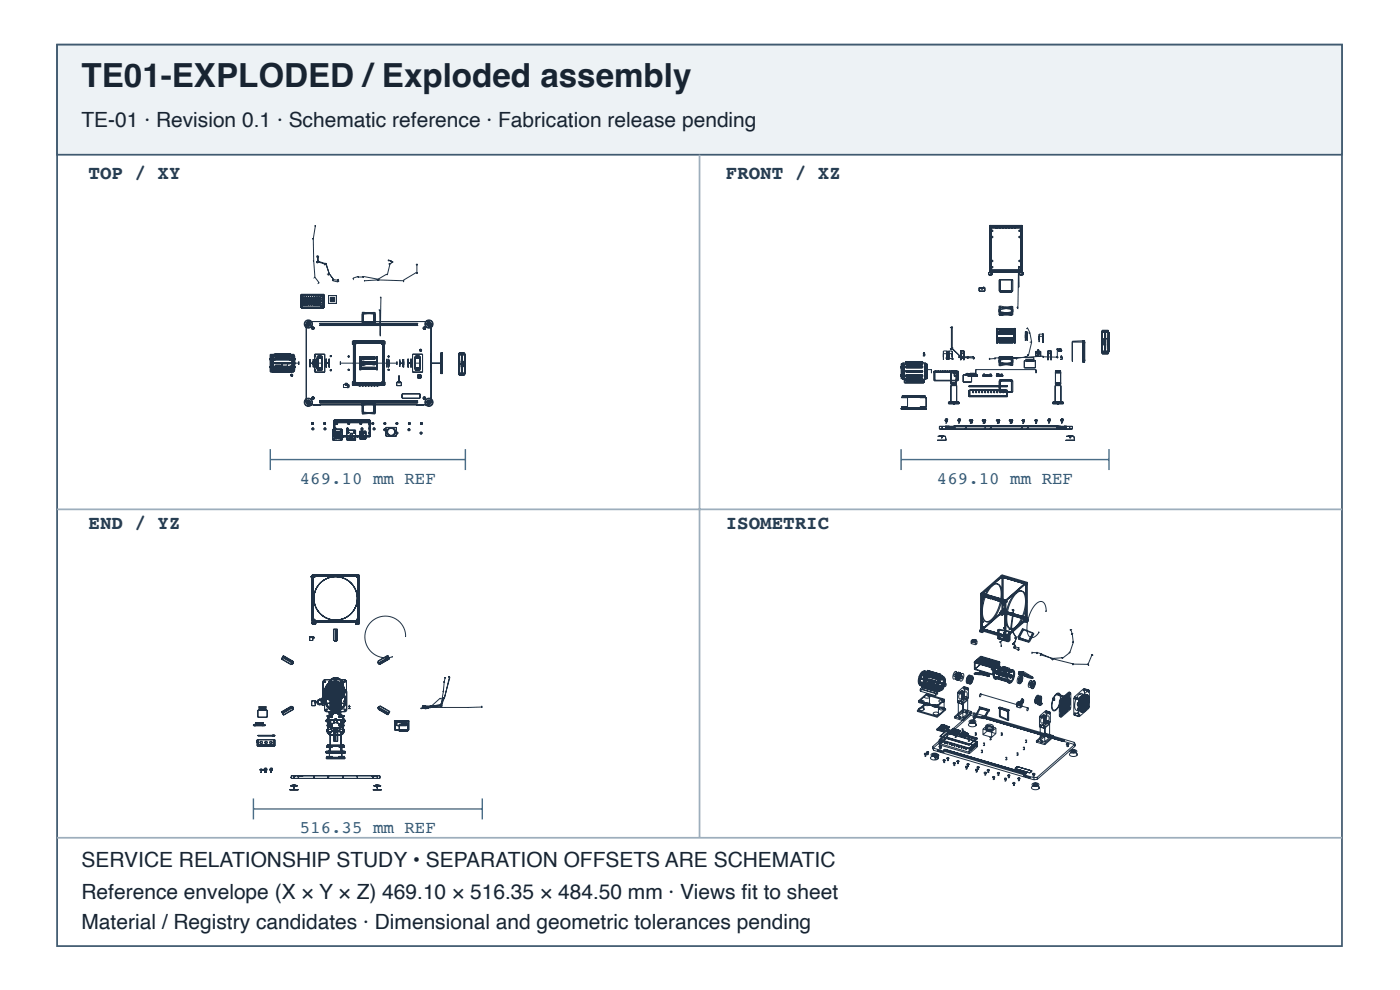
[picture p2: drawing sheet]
<svg xmlns="http://www.w3.org/2000/svg" width="297mm" height="210mm" viewBox="0 0 297 210" stroke-linecap="round" stroke-linejoin="round" font-family="sans-serif">
<defs><g id="words">
<text font-size="7" fill="#182431" x="17.3" y="18.4">TE01-EXPLODED /Exploded assembly</text>
<g font-size="4.4" fill="#182431">
<text x="17.3" y="26.9">TE-01 · Revision 0.1 · Schematic reference · Fabrication release pending</text>
<text x="17.3" y="183.9">SERVICE RELATIONSHIP STUDY • SEPARATION OFFSETS ARE SCHEMATIC</text>
<text x="17.3" y="190.6">Reference envelope (X × Y × Z) 469.10 × 516.35 × 484.50 mm · Views fi t to sheet</text>
<text x="17.3" y="196.9">Material / Registry candidates · Dimensional and geometric tolerances pending</text>
</g>
<g font-size="4.1" fill="#263d52">
<text x="18.8" y="38">TOP / XY</text>
<text x="154" y="38">FRONT / XZ</text>
<text x="18.8" y="112.1">END / YZ</text>
<text x="154" y="112.1">ISOMETRIC</text>
</g>
<g font-size="3.7" fill="#335b78">
<text x="63.6" y="102.6">469.10 mm REF</text>
<text x="198.8" y="102.6">469.10 mm REF</text>
<text x="63.6" y="176.7">516.35 mm REF</text>
</g>
</g></defs>
<path d="M12.1 9.5h272.6v191.1h-272.6z" fill="none" stroke="#405a70" stroke-width=".37"/>
<path d="M12.1 9.5h272.6v23.3h-272.6z" fill="#edf2f5"/>
<path d="M12.1 9.5h272.6v23.3h-272.6z" fill="none" stroke="#405a70" stroke-width=".37"/>
<path d="M148.4 32.8v144.8M12.1 108h272.6M12.1 177.6h272.6" fill="none" stroke="#9daebc" stroke-width=".37"/>
<g fill="none" stroke="#203246" stroke-width=".21">
<path d="M66.4 50.6h.1M66.5 55.3h.1M66.5 50.6l.1 4.7M66.6 55.3h-.1M66.6 55.3l.2 3.5M66.7 58.8h.1M66.8 58.8h-.1M66.8 58.8h.1M66.8 58.8l.9 1.1M66.8 47.9h.1M66.9 47.9l-.4 2.7M67.4 55.4l-.2 .2 .2 .1"/>
<path d="M67.4 54.2a.17 .17 0 0 0-.2 .2 .17 .17 0 0 0 .2 .2 .17 .17 0 0 0 .1-.2M67.4 54.2l.1 .2M67.4 54.4h.1M67.4 55.4h.1M67.4 54.2v1.2M67.4 55.4l.1 .2M67.5 55.4v.1M67.5 55.4l1.6 .5M67.5 55.6l-.1 .1M67.5 55.6l1.6 .4M67.5 55.3v.2M67.5 54.3v.2l.1-.1"/>
<path d="M67.5 54.3l.1 .1M67.5 54.4h.1M67.5 55.3h.1M67.5 54.3v1M67.5 55.3v.1M67.6 60h.1M67.7 59.9l-.1 .1M69.1 56l-.2 .1-.1-.1M69.1 55.9h.1M69.1 56l-.2-.2-.1 .2M69.1 56h.1M69.1 55.9l-.3 .1"/>
<path d="M69.1 55.9v.1M69.1 55.9l.8 2.2M69.2 55.9h-.1M69.2 55.9l.6 2.1M69.2 55.9h.1M69.8 58h.1M69.7 58h.1M69.8 58h-.1M69.8 58.2l-.2 .1 .1-.1M69.8 58l.9 1.2M69.9 58.1l-.2 .1M69.9 58.1l-.1 .1"/>
<path d="M69.9 58.1h.1M70.6 59.2h.1M70.6 59.5l1.1 .3M70.6 59.4v.1M70.6 59.3l-.1 .2 .1-.1M70.6 59.2l1.1 .1M70.6 59.3v.2M70.6 59.3h.1M70.7 59.1l-.1 .1M70.7 59.2l-.1 .1M70.7 59.2l-.1 .2M71.7 59.3h.1"/>
<path d="M71.8 59.6h.1zM71.8 59.6v-.2l-.1 .4M71.8 59.6l-.1 .2M74.9 59l.1 .1M74.9 59l.1 .2v-.1M74.9 59.1h.1M76 58.6v.2M76 58.6v.1M76 58.6l-1.1 .4M76 58.7v.1M76 58.7h.1M76 58.7h1.1"/>
<path d="M77.1 58.6v.1zM77.1 58.7v.1zM77.1 58.7v-.1l3.2 .6M77.3 59.4v.2zM77.3 59.5h.1M80.1 59.3h.1M80.1 59.3l.1 .1M80.1 59.3l-2.8 .2M80.2 59.3h.1M80.2 59.4h.1M80.3 59.3v.1M80.3 59.3l5.3 .2"/>
<path d="M80.3 59.3h.1M80.3 59.2v.1M82 58.1l.1 .1M82 58.1l-1.9 1.2M82.1 58.2h.1M82.2 58.2h.1M82.4 55.2h.1M82.5 56h.2M82.5 55.2l.5 .2M82.7 56h.1M82.7 56l-.5 2.2M82.9 55.3l.1 .1"/>
<path d="M82.9 55.3v.2M83 55.4l-.1 .1M83 55.4h.1M83 55.4l.3 .2M83.3 55.6l-.6 .4M83.3 55.6h.1M85.6 59.4v.1M85.6 59.5h.1M88.3 57.8l.1 .1M88.3 57.8h.1M88.3 57.8l-2.7 1.6M88.4 57.8l.1 .1"/>
<path d="M88.4 57.8h.2M88.4 56.1h.2M88.4 57.9h.1M88.4 56.2v1.7M88.6 57.8l-.1 .1M88.6 56.1l-.2 .1M88.6 56.1l-.2-.1v.2M210 48.1v.3zM210 57.2v.3zM210 48.2v9.2zM210 57.8v-10h6.8v10.4M210 48.1h.3"/>
<path d="M210 57.5h6.8M210 57.2h.3M210 48.2h6.8M210 57.4h6.8M210 57.8h.2zM210 58.2h.2zM210.3 48.1v.3zM210.3 57.2v.3zM210.3 48.2v9.2zM210.3 47.8l-.1 10.4M210.3 57.3h6.3M210.3 48.3h6.3"/>
<path d="M210.3 48.1h6.3M210.3 47.9h6.3M210.3 57.6h6.3M210.4 56.5h.2v.3l-.3-.2zM210.4 55.2h.2v.3l-.3-.2zM210.4 50.1h.2v.3l-.3-.2zM210.4 48.8h.2v.3l-.3-.2zM210.5 55.3v.1zM210.5 56.6v.1zM210.5 50.2v.1zM210.5 48.9v.1zM210.5 57.8v.4h-.8v-.4h7.4v.4h-.8v-.4"/>
<path d="M211 48.2v-.2h4.8v.2M211.3 48.1v.2h.3v-.2M211.9 48.1v.2h.4v-.2M211.9 59.3h3v2.4h-3zM212.2 59.3v2.4M212.6 48.1v.2h.3v-.2M213.2 48.1v.2h.4v-.2M213.9 48.1v.2h.3v-.2M214.6 48.1v.2h.3v-.2M214.6 59.3v2.5l-.3-.1M214.6 59.3v2.4M215.2 48.1v.2h.3v-.2"/>
<path d="M216.2 56.5h.2v.3h-.2zM216.2 55.2h.2v.3h-.2zM216.2 50.1h.2v.3l-.2-.2zM216.2 48.8h.2v.3l-.2-.2zM216.3 55.3l.1 .1zM216.3 56.6l.1 .1zM216.3 50.2l.1 .1zM216.3 48.9l.1 .1zM216.6 48.1v.3zM216.6 57.2v.3zM216.6 48.2v9.2zM216.6 48.1h.2"/>
<path d="M216.6 57.2h.2M216.6 47.8v10M216.6 57.8h.2zM216.6 58.2h.2zM216.8 48.1v.3zM216.8 57.2v.3zM216.8 48.2v9.2zM57.3 77.9h.2M57.3 76.1h.2M57.3 76h.2v.4h-.2M57.3 76.2h.2M57.3 77.7h.2"/>
<path d="M57.3 77.6h.2v.4h-.2M57.3 75.1h5.1v3.7h-5.1zM57.3 77.8h.2M57.3 78h.2M57.3 76.3h.2M57.3 76h.2M57.4 75.5v3zM57.4 77h6M57.4 77.7l.1 .2M57.4 77.8h.1M57.4 76.1h.1M57.5 76.1v.2"/>
<path d="M57.6 75.3h4.6v3.4h-4.6zM57.7 75.3v3.4zM57.7 75.5v3zM57.7 75.4v3.2zM57.8 75.4v3.2zM57.8 75.5v3zM57.9 75.4v3.2zM57.9 75.5v3zM58 77.8h3.9v1h-3.9zM58 75.2h3.9v1h-3.9zM58.3 75h3.3v.7h-3.3zM58.3 75.9h3.3v.4h-3.3z"/>
<path d="M58.3 76.9h3.3v.2h-3.3zM58.3 77.7h3.3v.4h-3.3zM58.3 78.3h3.3v.7h-3.3zM58.3 77.9h3.3M58.3 78.4h3.3M58.3 78.6h3.3M58.3 76.1h3.3M58.3 75.6h3.3M58.3 75.3h3.3M58.3 75.4h3.3M58.5 77.5h.9l.2 .1v.5l-.2 .2h-.9l-.1-.2v-.5zM59.9 77h1l.1 .6-1.1 .1z"/>
<path d="M62 75.4v3.2zM62 75.5v3zM62.1 75.4v3.2zM62.1 75.5v3zM62.2 75.4v3.2zM62.2 75.5v3zM62.2 75.3v3.4zM62.4 77.9h.1M62.4 76.1h.1M62.4 76h.1v.4h-.1zM62.4 76.2h.1M62.4 77.7h.1"/>
<path d="M62.4 77.6h.1v.4h-.1zM62.4 77.8h.1M62.4 78h.1M62.4 76.3h.1M62.4 76h.1M62.5 77.7v.2M62.5 77.8h.1M62.5 76.1h.1M62.5 75.5v3zM62.5 76.6v.7zM62.5 76.1v.2M63.4 76.6v.7z"/>
<path d="M63.9 62.4h4.8v2.9h-4.8zM63.9 62.4v2.9h4.8v-2.9M64 62.6h4.5v2.5h-4.5zM64.2 62.9h.2v1.9h-.2zM64.6 62.9h.2v1.9h-.2zM65.1 62.9h.2v1.9h-.2zM65.6 62.9h.1v1.9h-.1zM65.8 76.1v1.8zM65.8 76.6v.7zM65.8 77h2.5M66 62.9h.2v1.9h-.2zM66.2 68.7h.1"/>
<path d="M66.5 76.1v1.8zM66.5 76.6v.7zM66.5 62.9h.2v1.9h-.2zM66.8 75.1h2.1v3.8h-2.1zM66.8 76.1v1.8zM66.8 76.6v.7zM66.9 62.9h.2v1.9h-.2zM67.3 75.9h1.1v2.2h-1.1zM67.3 78v.2zM67.3 75.8v.2zM67.3 76v2zM67.3 78.2h1"/>
<path d="M67.3 75.5h1v3h-1zM67.3 75.8h1M67.3 75.9h1M67.4 62.9h.2v1.9h-.2zM67.5 76.1v1.8zM67.5 76.6v.7zM67.8 68.6l20.8 .1zM67.8 68.9l20.8 .1zM67.9 62.9v1.9h.6M68.3 78v.2zM68.3 75.8v.2zM68.3 76v2z"/>
<path d="M68.5 62.9h-.6v1.9h.1v-1.9M69.2 76v2zM69.2 76.2v1.6zM69.2 76.5v1zM69.2 76.6v.7zM69.2 77h.6M69.3 76.2v1.6zM69.3 76.5v1zM69.7 62.7h1.7v1.6h-1.7zM69.8 76.2v1.6zM69.8 76.5v1zM69.8 76v2z"/>
<path d="M69.8 76.6v.7zM70.1 63.1h.9v.8h-.9zM70.4 63.1h.3v.7h-.3zM72.2 76.6v.7zM72.2 77h12M75 72.6v.2zM75 72.7v8.6zM75 72.3v9.4M75 72.6h6.4M75 72.7h.3M75 72.7h6.4M75.3 72.6v.2z"/>
<path d="M75.3 72.7v8.6zM75.3 72.3v9.4M75.3 72.4h5.9M75.3 72.8h5.9M75.5 72.3v.7h-.7v-.7h6.9v.7h-.8v-.7M76.4 75.5v3zM76.4 76.6v.7zM76.5 75.6v2.8zM76.5 76.6v.7zM76.5 75.5v3zM76.8 78.3v-.2h2.8v.2M76.8 76.8v.4"/>
<path d="M76.8 75.7v.2h2.8v-.2M76.8 78.3v-.4h2.8v.4M76.8 78.3h2.8M76.8 75.7v.4h2.8v-.4M76.8 75.7h2.8M76.8 77.2h2.8M76.8 76.8h2.8M76.8 78.1h2.8M76.8 66.2v2.3M76.8 76.6l2.6 .5 .2 .2-2.5-.4zM76.8 68.5l.2 .1M76.8 68.5l.3-.1 2.5-.2-2.6 .4"/>
<path d="M77 68.3h2.4v.3h-2.4zM77 76.8h2.4v.4h-2.4zM77 68.4h2.4M77 68.5h2.4M77 66.2v2.4M77 66.2h-.2M77 66.2l2.6 .4-2.5-.2-.3-.2M77.1 77.1l2.5-.4-.2 .2-2.4 .5h-.2zM77.1 68.4h.1M77.2 76.9h.1v.2l-.2-.1zM77.2 68.3l-.1 .1M77.2 68.3h.1"/>
<path d="M77.2 68.4h-.1M77.2 68.4h.1M77.2 76.9l.1 .2zM77.3 68.4h.1M77.3 68.3l.1 .1M77.4 68.4h.1M77.4 68.4h-.1M79 68.4h.1M79.1 76.9l.2 .1v.1l-.3-.1zM79.1 68.3l-.1 .1M79.1 68.3h.2M79.1 68.4h.1"/>
<path d="M79.1 76.9l.1 .2zM79.2 68.3v.1M79.2 68.4h.1M79.3 68.3v.1M79.3 66.2v2.3M79.3 66.2l-2.2 .2-.3 .2 2.6-.2M79.3 66.2l.3 .1M79.3 68.4h-.1M79.4 66.4l-.1 2M79.4 68.4l-2.6-.2 .3 .1 2.2 .2M79.4 68.4l.2 .1M79.6 66.3v2.2"/>
<path d="M79.6 68.5h-.3M79.6 66.3l-.2 .1M79.6 76.8v.4M79.9 75.6v2.8zM79.9 76.6v.7zM79.9 75.5v3zM80.1 75.5v3zM80.1 76.6v.7zM80.4 65.7h.2zM80.7 63l.1 .1zM80.8 63.1l-.1 8.1-.1-5.5M81.2 72.6v.2z"/>
<path d="M81.2 72.7v8.6zM81.2 72.7h.2M81.2 72.3v9.4M81.4 72.6v.2zM81.4 72.7v8.6zM81.4 72.3v9.4M82.1 76.1v1.8zM82.1 76.6v.7zM82.4 76.1v1.8zM82.4 76.6v.7zM82.4 76.3v1.4zM82.5 76.3v1.4z"/>
<path d="M82.5 76.6v.7zM84.2 76.6v.7zM84.6 79.6v1.1zM84.6 79.8v.7zM84.7 79.6v1.1zM84.7 79.8v.7zM84.8 76.2v1.6zM84.8 76.6v.7zM84.8 77h.8M85.5 76.2v1.6zM85.5 76.6v.7zM85.5 76.1v1.8z"/>
<path d="M85.6 76.1v1.8zM85.6 76.6v.7zM86.6 76v2zM86.6 76.2v1.6zM86.6 76.5v1zM86.6 76.6v.7zM86.6 77h.6M87.2 76.2v1.6zM87.2 76.5v1zM87.2 76v2zM87.2 76.6v.7zM87.5 75.1h2.1v3.8h-2.1z"/>
<path d="M88 75.9h1.2v2.2h-1.2zM88.1 78v.2zM88.1 75.8v.2zM88.1 76v2zM88.1 75.5h1v3h-1zM88.1 77h1M88.1 78.2h1M88.1 75.8h1M88.1 75.9h1M88.6 79.5h.7v.7h-.7zM88.7 79.5h.5v.3h-.5zM88.8 80v.1z"/>
<path d="M88.9 79.5v.4h.1v-.2h-.1M88.9 80l.1 .1zM89.1 79.5v.3M89.1 78v.2zM89.1 75.8v.2zM89.1 76v2zM89.1 80l.1 .1zM91.4 75v4zM91.4 75.1v3.7zM91.4 68.7l-.5-.5h-25.4l-.5 .5v16.6l.5 .5h25.4l.5-.5M91.4 68.7v16.6M91.4 77h2.5"/>
<path d="M91.8 68.7h.1M93.5 78.7v.2zM93.5 75.1v.2zM93.5 75.1v3.8zM93.5 75.1h.4M93.5 75.2h.4M93.5 78.8h.4M93.5 74.8h.4v4.4h-.4zM93.5 78.9h.4M93.5 78v.1M93.5 75.9v.1M93.5 76.3h.1"/>
<path d="M93.5 77.7h.1M93.5 77h.1M93.5 77.3v.1M93.5 76.6v.1M93.6 74.9v4.2zM93.6 75.1v3.7zM93.9 78.7v.2zM93.9 75.1v.2zM93.9 75.1v3.8zM97.4 79v.2zM97.4 75.1v.3zM97.4 75.2v3.9z"/>
<path d="M97.4 75.2h1.2M97.4 75.1h1.2M97.4 77.2h1.3M97.4 79.2h1.2M97.4 74.8h1.2v4.7h-1.2zM97.4 79.1h1.2M97.5 76.5v1.3zM97.9 76.9h.1M97.9 78.1h.1M97.9 78.8h.1M97.9 75.4h.1v3.6h-.1zM97.9 76.1h.1"/>
<path d="M97.9 77.6h.1M97.9 77.7h.1M97.9 78h.1M97.9 76.4h.1M97.9 76h.1M97.9 77.1h.1M97.9 78.2h.1M97.9 75.7h.1M97.9 76.7h.1M97.9 76.8h.1M97.9 78.7h.1M97.9 77.3h.1"/>
<path d="M97.9 77.5h.1M97.9 76.5h.1M97.9 75.8h.1M97.9 78.6h.1M98.4 76.5v1.3zM98.6 79v.2zM98.6 75.1v.3zM98.6 75.2v3.9zM98.6 76.3v1.7zM98.6 75.8v2.7zM98.6 75.9v2.5zM98.6 75.4v3.5z"/>
<path d="M98.6 75.5v3.4zM98.6 75.1v4.1zM98.7 76.1h.1M98.7 76.2h.1M98.7 78.2h.1M98.7 75.1v4.1zM98.7 76.3v1.7zM98.7 75.8v2.7zM98.7 75.9v2.5zM98.7 75.4v3.5zM98.7 75.5v3.4zM191.2 77.6h.1v.5h-.1z"/>
<path d="M191.2 77.7h.1M191.2 77.9h.1M191.2 77.8h.1M191.2 78h.1M191.2 79.5h.1M191.2 79.8h.1M191.2 79.7h.1M191.2 79.4h.1v.4h-.1zM191.2 79.6h.1M191.2 77.1v3.3zM191.2 77.1h.3M191.3 77.8v.2"/>
<path d="M191.3 79.5v.2M191.5 76.9v3.6zM191.5 77.1v3.3zM191.5 76.9h4.9M191.5 77v3.5zM191.5 77.2v3.1zM191.5 77h.1M191.5 77.2h.1M191.6 77v3.5zM191.6 77.2v3.1zM191.7 77v3.5zM191.7 77.2v3.1z"/>
<path d="M191.7 77h.1M191.7 77.2h.1M192.2 78.6h3.5v.2h-3.5zM192.2 77.8h3.5M192.2 77.6h3.5v.4h-3.5zM192.2 77.1h3.5M192.2 77.2h3.5M192.2 76.9h3.5M192.2 79.5h3.5v.4h-3.5zM192.2 76.6h3.5v.7h-3.5zM192.2 79.7h3.5M192.3 76.8h1.2v.7h-1.2z"/>
<path d="M192.4 76.8v.7M193.4 76.8v.7M193.8 76.9h1.3M193.9 76.9h.1M195 76.9h.1M195.8 75h.4zM195.8 75.4h.4zM195.9 74.8h.2zM195.9 75h.2zM196.1 77v3.5zM196.1 77.2v3.1zM196.1 77h.1"/>
<path d="M196.1 77.2h.1M196.1 74.8v.2M196.2 77v3.5zM196.2 77.2v3.1zM196.2 75v.4M196.3 77v3.5zM196.3 77.2v3.1zM196.3 77h.1M196.3 77.2h.1M196.4 77v3.5zM196.4 77.2v3.1zM196.4 76.9v3.6z"/>
<path d="M196.4 77.1v3.3zM196.4 77.1h.3M196.6 77.6h.1v.5h-.1zM196.6 77.7h.1M196.6 77.9h.1M196.6 77.8h.1M196.6 78h.1M196.6 79.5h.1M196.6 79.8h.1M196.6 79.7h.1M196.6 79.4h.1v.4h-.1zM196.6 79.6h.1"/>
<path d="M196.7 77.9h.1M196.7 79.6h.1M196.7 77.1v3.3zM196.7 78.4v.7zM196.7 78.4h.9M196.7 77.8v.2M196.7 79.5v.2M197.6 78.4v.7zM198.2 78.8h5v1.9h-5l-.1-2h5.2v.2h-5.2M198.3 78.8v1.8h4.8v-1.8M198.5 78.7v.2M198.6 78.7v.2"/>
<path d="M198.9 78.7v.2M199.1 78.7v.2M199.4 78.7v.2M199.6 78.7v.2M199.9 78.7v.2M200.1 78.7v.2M200.1 74.4v1.9zM200.1 75v.7zM200.1 75h1.9M200.1 74.4h.8M200.4 78.7v.2M200.6 78.7v.2"/>
<path d="M200.8 76h.1M200.9 75.9h-.2l.1 .1M200.9 75.9l-.1 .1M200.9 75.9h.4M200.9 75.9h.1M200.9 74.4v1.9zM200.9 75v.7zM200.9 74.5v1.8zM200.9 78.7v.2M200.9 74.5h.4M201.1 78.7v.2M201.2 75.8l-.1 .2 .2-.1"/>
<path d="M201.2 75.8h.1M201.2 75.8l.1 .1M201.3 75.9l.9 .2M201.3 75.9h.1M201.3 75.7v.2M201.3 74.4v1.9zM201.3 75v.7zM201.3 74.5v1.8zM201.3 74.4h.7M201.4 75.8l-.1 .1M201.4 75.8h-.2l.1 .1M201.4 75.8l-.5 .1"/>
<path d="M201.4 78.7v.2M201.6 78.7v.2M201.8 78.9v.3zM201.8 79.1v2.1zM201.8 79.1h1.1M201.8 78.6h1.1v3.1h-1.1zM201.8 73.9l-.1 .2 .1-.1M201.8 73.9h-.1l.1 .1M201.8 69.2l.2 .2M201.8 74h.1M201.8 69.5v4.5M201.9 78.7v.2"/>
<path d="M202 73.9l1.7 1.6M202 73.8v.1M202 73.9h-.2M202 73.9l-.2 .1M202 73.9l1.6 1.6M202 69.4h-.3l.1 .1M202 69.4l-.2 .1M202 69.3l.1 .1M202 74.4v1.9zM202 75v.7zM202 69.4v4.5M202 73.9h.1"/>
<path d="M202.1 78.7v.2M202.1 69.4h-.1M202.1 76l.1 .1M202.1 76v.2l.1-.1M202.1 76v.2M202.4 78.7v.2M202.6 78.7v.2M202.8 78.9h.3zM202.8 79h.3zM202.9 78.9v.3zM202.9 79.1v2.1zM203.1 79h-.7v.8h.7"/>
<path d="M203.6 75.5h-.2v.3M203.6 75.5h.1M203.7 75.5h.1M203.7 75.5v.1M203.7 75.5l-.3 .3M203.7 75.6l-.2 .2h-.1M203.7 75.6l.8 .2M203.8 75.4l-.1 .1M203.8 75.4h.1M203.8 75.4l.6 .2M203.8 74.3v2.1zM203.8 74.5v1.7z"/>
<path d="M203.8 74.8v1.1zM203.8 75v.7zM203.8 74.8h.7M203.8 74.3h.7M203.8 74.5h.7M203.8 75h.7M203.9 74.5v1.7zM203.9 74.8v1.1zM204.3 79.5h1.8v1.5h-1.8zM204.3 75.6l.2 .2M204.3 75.6l-.1 .2 .2 .2M204.3 75.6l-.1 .3 .2 .1"/>
<path d="M204.4 75.6h.1M204.4 75.6v.1M204.4 75.6h2M204.5 74.3v2.1zM204.5 74.5v1.7zM204.5 74.8v1.1zM204.5 75v.7zM204.5 75.8l-.1 .2M204.5 75.8h.9M204.5 75.8h.1M204.8 79.5v-.2h1v.3M205.1 79.4v-.2h.3v.2"/>
<path d="M205.3 75.8v.2M205.3 75.8l1.2 .1M205.3 75.6v.1M205.3 75.6l-.1 .2 .1 .2M205.3 75.6h.1M205.3 79.6h2.1v.2h-2.1zM205.3 75.6v.2M205.3 75.6l.1 .2M205.4 79.6h.2zM205.4 79.8h.2zM205.4 75.8l-.1 .2M205.4 79.3v.3"/>
<path d="M205.7 79.4h1.3v.2M205.7 79.3v.3M205.8 79.1l.1 .3zM205.9 79.6h.1M206 79.6h.1M206.3 79.6h.1M206.3 79.4v-.3l.1 .3M206.4 75.6v.1M206.4 75.6h.1M206.5 79.6h.1M206.5 79.4l.1-.3v.3h-.5v-.3l.1 .5M206.6 75.7l-.1 .4v-.2"/>
<path d="M206.6 75.7l-.1 .2M206.6 75.7l.1 .2-.2 .2M206.6 79.5v.1M206.7 79.6h.1M206.8 79.1l.1 .3zM206.8 79.6h.1M206.9 79.6v-.3h.4v.5M207 78.4v.7zM207 78.4h12.8M207 79.6h.1M207.1 79.6h.2zM207.1 79.8h.2z"/>
<path d="M207.1 79.6h-1.5v.2M207.7 61h1.2v.7h-1.2zM208.1 61v.2h.5v-.2M208.5 79.6h1.9v.2h-1.9zM208.6 79.6h.1zM208.6 79.8h.1zM208.6 79.6v-.3h.4v.3M208.6 61h.2M208.6 79.6l.1 .2M209 79.6h-.1M209.1 79.6h.1M209.2 79.6v-.1h.5v.1"/>
<path d="M209.3 79.6h.1M209.5 79.6h.1M209.7 79.6h.1M209.9 76.1v.1M209.9 76.1v-.1v.2M209.9 76.2h.1M210 79.6h.1M210 79.6v-.3h.3v.5M210.2 79.6h.1M210.2 79.6h.1zM210.2 79.8h.1zM211 76l.1 .1"/>
<path d="M211 76l-1.1 .1M211.1 75.9l-.1 .1M211.1 75.9v.2M211.1 75.9h1.1M211.1 75.9h.1M211.4 79.6h1.4v.2h-1.4zM211.4 69.6v3.2zM211.4 70.8v.8zM211.4 70.8h4M211.4 69.6h.2M211.5 79.6h.1zM211.5 79.8h.1z"/>
<path d="M211.5 79.6v-.4h.4v.4M211.5 79.6v-.3h.4v.3M211.6 69.7v3zM211.6 70.8v.8zM211.6 69.6v3.2zM211.6 69.7h.3v.3h3v-.3h.3M211.7 79.6l-.1 .2M211.9 70.3v.4h3v-.4M211.9 72.2v-.5h3v.5M211.9 72.7h.1M211.9 72.7h3M211.9 72.7v-.3h3v.3"/>
<path d="M211.9 70.3v.5h3v-.5M211.9 72.2v-.6h3v.6M211.9 69.7h3M211.9 70.3h3M211.9 72.2h3M211.9 70.4h3M211.9 72h3M211.9 79.6h.1M211.9 79.5h.3l.1 .1M211.9 64.9v1.9M211.9 75.6v1.9M211.9 66.8l.3 .1"/>
<path d="M211.9 66.8l.3-.3 2.7-.3-.3 .2-2.4 .5M211.9 77.5l.3 .1M211.9 77.5l.3-.3 2.7-.3-.3 .2-2.4 .5M212.1 75.7h2.6v.4h-2.6zM212.1 76h2.6M212.1 75.8h2.6M212.1 61.7v.2h2.6v-.2M212.1 66.3h2.6v.4h-2.6zM212.1 66.6h2.6M212.1 66.4h2.6M212.2 64.9v2M212.2 75.6v2"/>
<path d="M212.2 75.6h-.3M212.2 75.6l2.4 .5 .3 .2-2.7-.4-.3-.3M212.2 64.9h-.3M212.2 64.9l2.4 .5 .3 .2-2.7-.4-.3-.3M212.2 75.9v.2M212.2 75.9v.1M212.2 76v.1M212.2 76h3.5M212.2 61.7h.3M212.3 79.6h-.1M212.3 66.6h.1M212.3 75.8l.2 .2"/>
<path d="M212.3 66.4v.2M212.3 75.8v.3zM212.3 66.4h.1M212.3 61.7v.1M212.3 79.6v-.3h.4v.5M212.3 66.4l.1 .1M212.4 75.9l-.1 .1M212.4 61.7h.1M212.4 66.5h.1M212.4 75.9v.1zM212.4 66.4v.2M212.4 61.7v.1"/>
<path d="M212.4 66.4h.1M212.4 76v.1M212.5 79.6h.1M212.5 75.6h.1M212.5 75.6v.2zM212.5 75.6l3 .2M212.5 75.9v.1M212.5 75.9l-.1 .2M212.5 79.6h.2zM212.5 79.8h.2zM214.3 66.5h.2M214.3 75.9v.1"/>
<path d="M214.3 66.5l.1 .1M214.4 66.4v.2M214.4 75.8v.3zM214.4 66.4h.1M214.4 66.6h.1M214.4 66.4l-.1 .1M214.4 75.8h.1M214.4 61.7v.1M214.5 75.9l-.1 .1M214.5 61.7h.1M214.5 66.4v.1zM214.5 75.9v.1z"/>
<path d="M214.5 61.7v.1M214.5 66.4h.1M214.5 66.6h.1M214.5 75.8l.1 .1M214.5 76v.1M214.5 66.4v.2M214.5 75.8l.1 .2M214.6 64.9v1.9M214.6 75.6v1.9M214.6 64.9l-2.4 .4-.3 .3 2.7-.4M214.6 64.9l.3 .1M214.6 75.6l-2.4 .4-.3 .3 2.7-.4"/>
<path d="M214.6 75.6l.3 .1M214.6 66.5l-.1 .1M214.6 75.9l-.1 .1M214.6 65.2v1.4M214.6 75.9v1.4M214.6 77.3l-2.7-.5 .3 .3 2.4 .4M214.6 77.3l.3 .1M214.6 66.6l-2.7-.5 .3 .3 2.4 .4M214.6 66.6l.3 .2M214.9 65v1.8M214.9 75.7v1.7M214.9 65l-.3 .2"/>
<path d="M214.9 75.7l-.3 .2M214.9 77.4l-.3 .1M214.9 66.8h-.3M214.9 72.7h.1M215.2 69.7v3zM215.2 70.8v.8zM215.2 69.6v3.2zM215.2 69.6h.2M215.4 69.6v3.2zM215.4 70.8v.8zM215.4 75.9l.1 .1M215.5 76h.1"/>
<path d="M215.5 75.8l-.1 .1M215.5 75.8h.1M215.5 75.8v.2M215.7 75.9v.2M215.7 75.9v.1M215.7 75.9h.1M215.7 76.1h.1M215.7 76v.1M215.8 65.2h.1zM216.1 60.9h.1zM216.2 60.9l-.1-4.4-.2 8.9v-.2M217.3 76.5h2.4v1.5h-2.4z"/>
<path d="M217.5 75.7v.1M217.5 75.7l-2.1 .2M217.5 75.8h.1M217.5 70.3v2zM217.5 70.9v.8zM217.5 76.3h1.9zM217.5 76.5h1.9zM217.5 70.3h.4M217.5 70.9h.5M217.5 75.6v.2M217.5 75.6v.1M217.5 75.6l.1 .1"/>
<path d="M217.6 75.8h1.8zM217.6 75.8h-.1M217.6 75.7v.1M217.7 76.3h1.6zM217.8 69.7l.2-.1zM217.9 70.3v2zM217.9 70.9v.8zM217.9 70.5v1.6zM217.9 69.5l.1 .1M217.9 70.5h.1M218 70.5v1.6zM218 70.9v.8z"/>
<path d="M218 75.2l.2 .1M218 69.6l.5 .9M218.2 75.3l-.6 .4M218.2 75.3h.1M218.4 70.6h.1M218.5 70.5l-.1 .1M218.5 70.5h.1M218.5 70.5l.4 2M218.7 72.5l.2 .1M218.8 72.5h-.1M218.8 72.5l.1 .1M218.9 72.6l-.7 2.7"/>
<path d="M218.9 72.5h-.2M218.9 72.5h-.1M218.9 72.5v.1M219.4 75.8l-.1 .5M219.4 76.3v.2M219.7 74.5h1.1v1h-1.1zM219.8 78.4v.7zM220 74.6h.5v.4h-.5zM220.2 74.2v1.2zM220.2 74.4v.8zM220.2 74.4h.2M220.2 74.2h.2"/>
<path d="M220.2 74.1l.2 .2zM220.4 74.2v1.2zM220.4 74.4v.8zM220.5 70.8v1.7zM220.5 71.3v.8zM220.5 70.8h.7M220.5 71.3h.8M221.2 70.8v1.7zM221.2 71.3v.8zM221.2 70.7v1.9zM221.2 70.7h.1M221.3 75.6v.2"/>
<path d="M221.3 75.6l2.9 .1M221.3 75.5v.3M221.3 75.5l-5.6 .4M221.3 75.5h.1M221.3 75.5v.1M221.3 70.7v1.9zM221.3 71.3v.8zM222.3 74.3v2.1zM222.3 74.5v1.7zM222.3 74.8v1.1zM222.3 75v.7zM222.3 74.8h.7"/>
<path d="M222.3 74.3h.7M222.3 74.5h.7M222.3 75h.7M222.4 74.5v1.7zM222.4 74.8v1.1zM222.9 74.5v1.7zM222.9 74.8v1.1zM223 74.3v2.1zM223 74.5v1.7zM223 74.8v1.1zM223 75v.7zM223.9 78.9v.3z"/>
<path d="M223.9 79.1v2.1zM223.9 78.9h1.1M223.9 79.1h1.1M223.9 78.6h1.1v3.1h-1.1zM224.2 75.7l.1 .1M224.3 75.6l-.1 .1M224.3 73.9l.1 .1M224.3 73.9l-.1 .2 .2-.1M224.3 75.6h.1M224.3 73.9v1.7M224.4 75.6l-.1 .2M224.4 75.6v.1"/>
<path d="M224.4 75.7l-.1 .1M224.4 75.7l-.1 .2M224.5 74.2h.8v.2h-.8zM224.6 74.2h.2zM224.6 74.4h.2zM224.6 74.2v-.2h.5l.1 .4M224.6 74.2h.1M224.8 74v.4M224.8 74.1h.2l-.1 .1M224.9 74.2h-.1M224.9 75.7h.5zM224.9 76.2h.5z"/>
<path d="M225 74.2h.2zM225 74.4h.2zM225 74v.2M225 78.9v.3zM225 79.1v2.1zM225 74.2h.1M225 75.5h.3zM225 75.7h.3zM225.3 75.5v.2M225.4 75.7v.5M227.5 72.3v4.4zM227.5 72.5v4z"/>
<path d="M227.5 72.5h2.4M229.7 72.5v.3zM229.7 76.3v.2zM229.7 72.4v4.2zM229.7 76.3h.4M229.7 72.2h.4v4.6h-.4zM229.7 76.5h.4M229.7 72.4h.4M229.7 72.5h.4M229.7 72.8l.1 3.4M229.9 72.3v4.5zM229.9 72.5v4z"/>
<path d="M229.9 72.3h-2.4M230.1 72.5v.3zM230.1 76.3v.2zM230.1 72.4v4.2zM233.8 70.3v.3zM233.8 74.5v.2zM233.8 70.5v4.1zM233.8 70h1.3v5h-1.3zM233.8 74.5h1.3M233.8 70.3h1.3M233.8 74.7h1.3M233.8 70.5h1.3"/>
<path d="M234 71.8v1.4zM234 71.8h.9M234.4 72.6h.1M234.4 72.8h.1M234.4 70.7h.1v3.8h-.1zM234.4 71.7h.1M234.4 72.2h.1M234.4 72h.1M234.4 70.9h.1M234.4 73.2h.1M234.4 73.5h.1M234.4 74.4h.1"/>
<path d="M234.4 74.1h.1M234.4 73.4h.1M234.4 73.1h.1M234.4 74h.1M234.4 73.8h.1M234.4 72.5h.1M234.4 72.1h.1M234.4 71h.1M234.4 70.8h.1M234.4 71.6h.1M234.4 71.8h.1M234.4 71.4h.1"/>
<path d="M234.4 71.3h.1M234.4 73.9h.1M234.4 73.3h.1M234.9 71.8v1.4zM235.1 70.3v.3zM235.1 74.5v.2zM235.1 70.5v4.1zM235.2 71.6v1.9zM235.2 71.6v1.8zM235.2 71.1v2.8zM235.2 71.2v2.7zM235.2 70.7v3.7z"/>
<path d="M235.2 70.4v4.3zM235.2 70.4v4.2zM235.2 70.4h.1M235.2 71.6h.1M235.2 71.1h.1M235.2 71.2h.1M235.2 72.6h.1M235.2 70.6l.1 3.8v-3.8l-.1 .1M235.2 72.5h.1M235.3 70.7h-.1M66.2 85.3h.1M66.2 89.6h.2l.1 .2-.1 .2h-.2l-.1-.2z"/>
<path d="M66.3 90.7h.2l.1 .2-.1 .2h-.2l-.1-.2zM66.5 85.8h1.6M67.8 85.3l20.8 .1zM67.8 85l20.8 .1zM68.7 89.6h.3l.1 .2-.1 .2h-.3l-.1-.2zM68.8 90.7h.3l.1 .2-.1 .2h-.3l-.1-.2zM70.6 91h2v2.4h-2zM70.7 91.4h.4v.3h-.4zM70.8 89.1h7.7v3.5h-7.7zM70.8 89.6h7.7M70.9 92.9v.2zM71 91.5h1.2v1.4h-1.2v-3.7h7.4v3.3h-7.4"/>
<path d="M71 89.3h7.3v3.1h-7.3zM71 90.7h.3l.1 .2-.1 .2h-.3l-.1-.2zM71.1 91.5v1.4M71.1 92.9l.1 .2zM71.2 91.5v1.4M71.3 89.6h.2l.1 .2-.1 .2h-.2l-.1-.2zM71.3 91.5v1.4M71.4 92.6v-.9h.4v.9M71.4 92.9l.1 .2zM71.4 91.5v1.4M71.5 91.5v1.4M71.6 92.4v.2"/>
<path d="M71.6 91.5v1.4M71.7 92.9l.1 .2zM71.8 91.5v1.4M71.9 91.5v1.4M72 92.9l.1 .2zM72 91.5v1.4M72.1 91.7h.4v-.3h-.4v1.5M72.2 92.9l.1 .2zM72.4 92.4v.2M72.8 92.4v.2M72.9 81.5h1.1v.7h-1.1zM73 92.4v.2"/>
<path d="M73.2 81.3h.5v.3h-.5zM73.4 92.4v.2M73.6 91.2h1.8v2.1h-1.8zM73.6 90.7h.2l.1 .2-.1 .2h-.2l-.1-.2zM73.7 91.6h.3v.2h-.3zM73.7 81.5v.7h.2v-.7M73.7 92.9l.1 .2zM73.9 89.6h.2l.1 .2-.1 .2h-.2l-.2-.2zM73.9 92.9l.1 .2zM74 92.4v.2M74.2 92.9v.2zM74.2 92.4v.2"/>
<path d="M74.3 91.9h.4v.7h-.4zM74.4 92.9v.2zM74.6 92.9l.1 .2zM74.6 92.4v.2M74.8 92.9l.1 .2zM74.8 92.4v.2M75 91.6h.3v.2h-.3zM75 92.9l.1 .2zM75 81.2v.2zM75 81.4h6.4M75 81.3h6.4M75.2 92.9l.1 .2z"/>
<path d="M75.2 92.4v.2M75.3 81.2v.2zM75.3 81.6h5.9M75.3 81.6v.1M75.4 92.4v.2M75.4 81.6v.1M75.4 81.6h.1M75.5 81.7v-.7h-.7v.7h6.9v-.7h-.8v.7M75.5 81.6v.1M75.6 81.6v.1M75.8 92.4v.2M75.9 81.7h4.6"/>
<path d="M76 92.4v.2M76.2 81.7v.1l.3-.1M76.3 91.4h1.3v1.7h-1.3zM76.4 92.4v.2M76.4 91.6h.4v1.4h-.4zM76.4 91.7h.4v.2h-.4M76.4 89.6h.2l.2 .2-.2 .2h-.2l-.1-.2zM76.5 92.8l.1 .1zM76.6 92.4v.2M76.7 90.7h.2l.1 .2-.1 .2h-.2l-.1-.2zM76.8 92.8l.1 .1zM76.8 81.7v.1l.3-.1"/>
<path d="M76.8 92h.3v.6h-.3M76.8 85.4v2.4M76.8 87.8h.2M76.8 87.8l.3-.2 2.5-.2-2.6 .4M77 85.4h2.4v.3h-2.4zM77 85.5h2.4M77 92.4v.2M77 85.4v2.4M77 85.4h-.2M77 85.4l2.6 .4-2.5-.2-.3-.2M77.1 92.8l.1 .1zM77.1 85.6h.2"/>
<path d="M77.1 85.6h.1M77.2 85.5l-.1 .1M77.2 85.5h.1M77.2 85.6h-.1M77.2 92.4v.2M77.2 91.7h.3v.2h-.3zM77.2 85.6h.1M77.3 85.6h.1M77.3 85.6v.1M77.3 85.5l.1 .1M77.3 92.8l.1 .1zM77.4 85.6l-.1 .1"/>
<path d="M77.4 81.7v.1l.3-.1M77.6 92.4v.2M77.8 92.4v.2M78.1 81.7v.1l.3-.1M78.3 89.7v.4zM78.3 90.6v.5zM78.3 91.6v.4zM78.3 91.8h.2M78.3 89.9h.2M78.3 90.8h.2M78.5 89.7v.4zM78.5 90.6v.5z"/>
<path d="M78.5 91.6v.4zM78.7 81.7v.1l.3-.1M79 89.6h.2l.1 .2-.1 .2h-.2l-.1-.2zM79 85.6h.1M79.1 85.5h.2M79.1 85.6h.2M79.1 85.5l-.1 .1M79.1 85.6h-.1M79.1 85.6v.1M79.1 85.6h.1M79.2 85.7l.1-.1 .1 2M79.2 85.6h.1"/>
<path d="M79.2 90.7h.3l.1 .2-.1 .2h-.3l-.1-.2zM79.3 85.5v.1M79.3 81.7v.1l.3-.1M79.3 85.4l-2.2 .3-.3 .1 2.6-.2M79.3 85.4v2.4M79.3 85.4l.3 .1M79.4 87.6l-2.6-.2 .3 .1 2.2 .3M79.4 87.6l.2 .1M79.6 85.5v2.2M79.6 85.5l-.2 .1M79.6 87.7l-.3 .1M79.9 81.7v.1l.3-.1"/>
<path d="M80.8 81.6v.1M80.9 81.6v.1M80.9 81.6l.1 .1M81 81.6v.1M81.1 81.6v.1M81.2 81.2v.2zM81.4 81.2v.2zM81.5 89.6h.3l.1 .2-.1 .2h-.3l-.1-.2zM81.5 90.9h.3l.1 .2-.1 .2h-.3l-.1-.2zM81.9 90.6h2.2v1.9h-2.2zM83.7 91.6h.1M84.1 89.6h.2l.1 .2-.1 .2h-.2l-.1-.2z"/>
<path d="M84.1 91.6h.2l.1 .2-.1 .2h-.2l-.1-.2zM84.2 81.1h.9v.7h-.9zM84.4 80.9h.5v.2h-.5zM84.6 80.2h.1M84.6 80.1h.1v.1h-.1zM85.3 83.6l3.7-.1 .1 .8-3.7 .1zM86.7 90.9h.2l.1 .2-.1 .2h-.2l-.2-.2zM86.7 89.6h.3l.1 .2-.1 .2h-.3l-.1-.2zM88.4 85.8h1.5M89.2 91.6h.2l.2 .2-.2 .2h-.2l-.1-.2zM89.3 89.6h.2l.1 .2-.1 .2h-.2l-.1-.2zM91.8 85.3h.1"/>
<path d="M191.2 86.5h5.3v.3h-5.3zM191.2 84.3h1.3zM191.2 86.3h1.3zM191.4 83.9h4.9v.3h-4.9zM191.9 80.6h4.1v.5h-4.1zM191.9 83.9h.3zM191.9 84.2h.3zM192.2 80.1h3.5v.7h-3.5zM192.2 80.2h3.5M192.2 80.6h3.5M192.2 80.5h3.5M192.2 80.4h3.5"/>
<path d="M192.2 83.9v.3M192.5 84.3v2M195.2 84.3h1.3zM195.2 86.3h1.3zM195.5 83.9h.3zM195.5 84.2h.3zM195.8 83.9v.3M196.5 84.3v2M198.8 93.4h1.9zM199 92.5h1.6zM199.3 90.4h28.2v.6h-28.2zM199.3 92.4h.9z"/>
<path d="M199.3 92.5h.9zM199.6 92.5h.3zM199.6 92.8h.3zM199.6 92.4h.3zM199.9 90.4v.6M199.9 92.4v.4M200.2 92.4v.1M200.5 90.4h.6zM200.5 90.5h.6zM200.6 89v-.2h.4v.2h-.5v.2h.5v-.2M200.6 92.5l.1 .9M200.6 89v.2"/>
<path d="M200.6 89.2h.2zM200.6 89.7h.2zM200.6 91h.4zM200.6 90.5h.4zM200.7 88.8v.2M200.7 89h.2zM200.7 89.5h.2zM200.8 89v.7M200.9 90.7h1.7v.1h-1.7zM200.9 88.8v.7M201 90.5v.5M201.1 90.4v.1"/>
<path d="M201.1 91h.3zM201.1 90.4h.3zM201.2 85.2h2.3v.4h-2.3zM201.4 90.4v.6M201.7 81.7h1.3v3.7h-1.3zM201.8 81.1v.3zM201.8 81.4h1.1M201.8 81.1h1.1M202.2 85.2h.3zM202.2 85.6h.3zM202.3 90.4h22.7M202.5 85.2v.4"/>
<path d="M202.9 81.1v.3zM203.3 89.2v-.4h.5v.2h-.6v.2h.5M203.3 89.2h.3zM203.3 89.7h.3zM203.4 88.8v.2M203.4 89h.2zM203.4 89.5h.2zM203.6 89v.7M203.7 88.8l-.1 .7M204.7 91h.3zM204.7 90.4h.3zM205 90.4v.6"/>
<path d="M205.6 81.8h8.1v.2h-8.1zM205.6 82.7h8.1v1.4h-8.1zM205.6 89h.8v.2h-.8zM205.7 81.8l7.9 .1zM205.7 82.7v1.2h7.8v-1.2M205.8 89v.2M205.8 89.2h.2zM205.8 89.7h.2zM205.9 89v.2M206 89v.7M206 89v.2M206 89.2h.3z"/>
<path d="M206 89.7h.3zM206.1 89v.2M206.3 89v.7M206.4 83h.1v.3h-.1zM207 83h.2v.3h-.2zM207.6 83h.2v.3h-.2zM208.3 83h.2v.3h-.2zM208.4 89h.7v.2h-.7zM208.5 89v.2M208.5 89.2h.2zM208.5 89.7h.2zM208.6 89v.2"/>
<path d="M208.7 89.2v.5M208.7 89v.2M208.8 91h.2zM208.8 90.4h.2zM208.8 89.2h.2zM208.8 89.7h.2zM208.9 89v.2M208.9 83h.2v.3h-.2zM209 89v.7M209 90.4v.6M209.5 83h.2v.3h-.2zM210 91h.2z"/>
<path d="M210 90.4h.2zM210.2 83h.2v.3h-.2zM210.2 90.4v.6M210.8 83h.2v.3h-.2zM211.4 89h.7v.2h-.7zM211.5 83h.2v.3h-.2zM211.5 89v.2M211.5 89.2h.2zM211.5 89.7h.2zM211.7 89v.2M211.7 89v.7M211.8 89v.2"/>
<path d="M211.8 89.2h.2zM211.8 89.7h.2zM211.9 89v.2M211.9 80.7h3v2.4h-3zM212 89.2v.5M212 89v.2M212.1 80.7v-.2h2.6v.2M212.1 83h.2v.3h-.2zM212.2 80.7v2.4M212.2 80.7h.3M212.3 80.6v.1M212.4 80.7h.1"/>
<path d="M212.4 80.6v.1M212.7 83h.2v.3h-.2zM213.5 83.1v.5zM213.7 83.1v.5zM214.1 89h.8v.2h-.8zM214.2 89v.2M214.2 89.2h.3zM214.2 89.7h.3zM214.3 80.7l.3-.1v2.5M214.4 80.6v.1M214.4 89v.2M214.5 89v.7"/>
<path d="M214.5 80.7h.1M214.5 89.2h.2zM214.5 89.7h.2zM214.5 80.6v.1M214.6 89v.2M214.6 80.7v2.4M214.7 89v.7M216.6 91h.2zM216.6 90.4h.2zM216.8 89h.5v.2h-.5zM216.8 90.4v.6M216.9 89v.2"/>
<path d="M217 89.2h.2zM217 89.7h.2zM217.2 89v.7M217.8 91h.3zM217.8 90.4h.3zM218.1 90.4v.6M219.6 89h.4v.2h-.4zM219.7 89v.2M219.7 89.2h.2zM219.7 89.7h.2zM219.9 89v.7M221 90.4h.1"/>
<path d="M221.1 90.4h.1M222.4 89.2v-.4h.5v.2h-.6v.2h.5M222.4 89.2h.2zM222.4 89.7h.2zM222.5 88.8v.2M222.5 89h.2zM222.5 89.5h.2zM222.6 89v.7M222.7 88.8v.7M223.3 85.2h2.3v.4h-2.3zM223.8 81.7h1.3v3.7h-1.3zM223.9 81.1v.3z"/>
<path d="M223.9 81.4h1.1M223.9 81.1h1.1M224.2 90.7h1.7v.1h-1.7zM224.3 85.2h.3zM224.3 85.6h.3zM224.5 90.4h.1M224.6 85.2v.4M224.9 90.4h.1M225 81.1v.3zM225.1 89v-.2h.5v.2h-.6v.2h.5v-.2M225.1 89v.2M225.1 89.2h.3z"/>
<path d="M225.1 89.7h.3zM225.2 88.8v.2M225.2 89h.3zM225.2 89.5h.3zM225.4 89v.7M225.5 88.8v.7M225.7 90.4h.6zM225.7 90.5h.6zM225.8 91h.4zM225.8 90.5h.4zM226.1 93.4h1.9zM226.2 90.5v.5"/>
<path d="M226.2 92.5h1.6zM226.3 90.4v.1M226.6 92.4h.9zM226.6 92.5h.9zM226.9 92.5h.3zM226.9 92.8h.3zM226.9 92.4h.3zM226.9 90.4v.6M227.2 92.4v.4M227.5 92.4v.1M227.8 92.5l.2 .9M59.7 139.7l2.1 1.2"/>
<path d="M59.9 139.4l2.1 1.2M60 139.2l2.1 1.3-.2 .2M60.1 139l-.4 .7 2.1 1.2 .4-.7M60.1 139l2.1 1.2M65.7 135v.8h.7v-.8M66.1 122.1h.1v.3h-.1zM66.2 130.7h.1M66.2 130.8h.1M66.2 129.4h.1M66.2 129.3h.1M66.2 129.5h.1M66.2 124.3h.1"/>
<path d="M66.2 124.4h.1M66.2 123h.1M66.2 122.9h.1M66.2 123.1h.1M66.2 131.5h.4v.8M66.2 131.6l.3 .2M66.2 131.8h10M66.3 135v.3h.3v-.3l-.9-.1 .7 .1M66.3 122.9h-.1v.2h.1M66.3 124.2h-.1v.3h.1M66.3 129.3h-.1v.2h.1M66.3 130.6h-.1v.3h.1"/>
<path d="M66.3 122.3h.2v9.1h-.2zM66.5 131.8h.2zM66.5 132.3h.2zM66.5 121.9l-.3 .3M66.6 121.9v.4h-.5l.1-.2M66.7 122h9v.1h-9zM66.7 131.6h9v.1h-9zM67 131.8v.5h-.8v-10.4h10v10.4h-.8v-.5M70.7 133.4h.9v2.4h-.9zM70.8 133.4v2.4M71 135.8v.2h.4v-.2M71.1 133.4v2.4"/>
<path d="M71.2 135.8v.1M71.3 135.8h.1M71.3 133.4v2.5l-.2-.1M71.5 133.4v2.4M75.7 131.8h.2zM75.7 132.3h.2zM75.8 121.9v.4h.4M75.9 121.9l.3 .3M75.9 122.3h.2v9.1h-.2zM76.2 131.5h-.4v.8M76.2 131.6l-.3 .2M82.3 139l-2.1 1.2"/>
<path d="M82.4 139.3l-2 1.2M82.5 139.4l-2.1 1.3-.1-.3M82.6 139.6l-2 1.2M83.2 139.2l.1 .1zM86 134.9h.1zM86.1 134.9a4.4 4.4 0 0 0-4.3-4.2 4.4 4.4 0 0 0-4.5 4.1 4.4 4.4 0 0 0 3.9 4.6l1 .1 1-.2M206 135.8v.6M206 136.4l1 .3M206 135.8l1 .3M206.3 135.6v.6M206.3 135.6l-.3 .2M206.3 136.2l-.3 .2"/>
<path d="M206.3 136.2l1 .2M206.3 135.6l1 .3M206.6 135.7v.2M206.6 135.7l.3 .1v.2l-.3-.1M206.7 136.1h.1M206.7 135.6v.2M206.7 135.6l-.1 .1M206.7 135.8l-.1 .1M206.7 135.6l.4 .1M207 136.1v.6M207 135.7l.2 .1M207 135.7l-.3 .4"/>
<path d="M207 135.7h.2M207.1 135.7v.2l-.4-.1M207.1 135.7l-.4 .4M207.2 135.7l-.4 .4M207.2 135.7v.1M207.2 135.8l-.4 .3M207.3 135.9v.5M207.3 135.9l-.3 .2M207.3 136.4l-.3 .3M207.8 134l.6 .1M207.8 133.6v.4M207.8 133.6l.6 .2"/>
<path d="M208 125.8v7.9M208 125.8l5.4 1.6M208 133.7l5.4 1.5M208.1 139.1v1.6M208.1 139.1l-1.4 1.2M208.1 139.1l4 1.2M208.1 139.4l.1 .1M208.1 139.3l-1.2 1.1M208.1 139.3l3.8 1.1M208.1 139.3v1.5l-1.2 1M208.2 133.7l-.4 .3M208.2 133.7l.6 .1"/>
<path d="M208.2 126v-.3l5.4 1.6v.3M208.2 133.2l5.4 1.6v.9M208.2 133.2v.5M208.2 126l-.2 .1 5.4 1.6 .2-.1M208.2 133.2l-.2 .2 5.4 1.5M208.2 133.5l5.4 1.6M208.2 126l5.4 1.6M208.2 133.5h.2zM208.2 133.9h.2zM208.2 125.9v.2zM208.2 133v.3zM208.2 133l.2 .1"/>
<path d="M208.2 139.6h-.1l-.9 .7M208.2 139.5v.1M208.2 139.5l-.9 .7M208.2 139.6l-.9 .8M208.2 133.5l-.2-.1 .4 .2M208.2 126.1v7.4M208.2 133.5l.2 .1M208.3 126.2v7.1M208.3 126.2l4.9 1.5M208.3 132.9l.1 .1M208.3 127.8l.1 .1M208.3 127.8l.1 .2"/>
<path d="M208.3 126.8l.1 .1M208.4 132.8v.1M208.4 132.8l-.1 .1M208.4 131.8v.1M208.4 126.2v7M208.4 133.2l4.9 1.5M208.4 126.2h-.1M208.4 133.2l-.1 .1M208.4 126.2l4.9 1.4M208.4 131.7l.2 .1M208.4 132.8h.1M208.4 131.9l.1 .1"/>
<path d="M208.4 127.8l.2 .1M208.4 127.8h-.1M208.4 126.9l.1 .1M208.4 132.9h.1M208.4 127.9h.1M208.4 126.8v.1M208.4 126.8l.1 .1M208.4 125.8l-.3-.1-.1 .4h.2M208.4 125.8l-.2 .3M208.4 127.8h.1M208.4 126.8h.1M208.4 126.9h.1"/>
<path d="M208.4 133.6v.3M208.4 132.7v.1M208.4 132.7l.1 .1M208.4 132.9l.1 .1M208.4 132.9v.1M208.4 127.7v.1M208.4 127.7h.1M208.4 127.7v.2M208.4 127.9v.1M208.4 126.7l.2 .1M208.4 126.7h.1M208.4 126.7l-.1 .1"/>
<path d="M208.4 131.8h.1M208.4 131.9h.1M208.4 127.9l.1 .1M208.4 133.8v.3M208.4 126v.2zM208.4 133.1v.2zM208.5 131.8h-.1M208.5 131.8v.1M208.5 127.8v.1M208.5 125.8v.1M208.5 133.3v.1M208.5 125.9l4.9 1.5"/>
<path d="M208.5 125.8l4.9 1.5M208.5 139.5l.1 .2M208.5 139.5l.1 .1M208.5 139.5l-.9 .8M208.5 132.9h-.1M208.5 131.9h-.1M208.5 132.8l-.1 .1M208.5 132.8h-.1M208.5 132.8v.1M208.5 126.9h-.1M208.5 131.9h.1M208.5 126.9h.1"/>
<path d="M208.5 132.8l.1 .1M208.5 131.9v.1M208.5 132.9h.1M208.5 126.8l-.1 .1M208.5 126.8v.1M208.5 131.7l-.2 .1 .1 .1M208.5 132.8l.1 .1-.2 .1M208.5 132.8h.1M208.5 131.7v.1M208.5 131.7l.1 .1M208.5 127.7l.1 .2-.2 .1M208.5 127.7l-.1 .2"/>
<path d="M208.5 126.7l-.1 .1M208.5 126.7l.1 .1M208.6 131.8l-.1 .2M208.6 126.8l-.1 .2M208.6 139.6v.1M208.6 139.6l-1 .9M208.6 139.7l-.9 .8M208.8 126.4l3.8 1.1v-.1M208.8 133.5v.3M208.8 133.5l-.6-.2-.4 .3M208.8 133.5l-.4 .3M208.8 133.8l-.4 .3"/>
<path d="M208.8 126.2v.2M208.8 126.2l3.8 1.2M208.8 139.6l.2 .2M208.8 139.6l.2 .1M208.8 139.6l-.9 .8M209 126.6l.2 .1M209 139.7v.1M209 139.7l-1.1 .9M209 139.8l-.9 .8h-.2M209 126.6v-.2v.2M209 126.6h.1M209 126.6l.3 .1"/>
<path d="M209.2 139.8v.1M209.2 139.8l-.9 .7M209.2 139.8h.2M209.2 139.9h.2M209.2 139.9l-.9 .8M209.3 126.7v-.3l-.1 .3M209.3 126.7h-.1M209.4 139.8v.1M209.4 139.8l-.9 .8M209.4 139.9l-.9 .8M209.5 126.8l.2 .1M209.5 126.5v.3"/>
<path d="M209.5 126.5v.2M209.5 126.5l.3 .1M209.5 126.7v.1M209.5 126.7l.3 .1M209.6 139.9l.2 .2M209.6 139.9h.2M209.6 139.9l-.9 .8M209.8 139.9v.2M209.8 139.9l-1.1 .9M209.8 126.6v.2M209.8 126.6l-.1 .3M209.8 126.8l-.1 .1"/>
<path d="M210 140l.1 .2M210 140h.1M210 140l-.9 .8M210 126.9l.3 .1M210.1 126.7l-.1 .2M210.1 126.7v.2M210.1 126.7h.2M210.1 126.9l.2 .1M210.1 126.9h-.1M210.1 124.4a1.2 1.2 0 0 1 1.4-.6 1.2 1.2 0 0 1 .8 1.3 7.7 7.7 0 0 1-2.4 6.5 1.09 1.09 0 0 1-1.1 0 1.09 1.09 0 0 1-.5-1 8.2 8.2 0 0 1 1.8-6.2zM210.3 124.4a1.2 1.2 0 0 1 1.4-.6 1.2 1.2 0 0 1 .8 1.4 7.7 7.7 0 0 1-2.3 6.5 1.09 1.09 0 0 1-1.2 0 1.09 1.09 0 0 1-.5-1 8.2 8.2 0 0 1 1.8-6.3zM210.3 124.2h.2"/>
<path d="M210.3 126.7v.3M210.3 127h.1M210.5 127.1l.3 .1M210.6 127v-.2l-.1 .3M210.6 127l.2 .1M210.6 127l-.1 .1M210.8 127.1v-.2v.3M210.8 127.1v.1M211 127.2l.3 .1M211.1 127l-.1 .2M211.1 127h.2M211.1 127.2l.2 .1"/>
<path d="M211.1 127v.2M211.1 127.2h-.1M211.3 127v.3M211.3 127.3h.1M211.6 127.4l.2 .1M211.6 127.1v.3M211.6 127.1v.2M211.6 127.1l.3 .1M211.6 127.3l.3 .1M211.6 127.3v.1M211.7 133.5v1.9M211.7 135.4h.1"/>
<path d="M211.7 133.5l.1 .1M211.8 133.6v1.8M211.8 135.4l2.2 .4M211.8 133.6l2.2 .3M211.9 135.3v.2M211.9 135.5l2 .6M211.9 135.3l2 .6M211.9 127.2v.2M211.9 127.2l-.1 .3M211.9 127.4l-.1 .1M212 133.4v1.9M212 135.3l2.1 .4"/>
<path d="M212 133.4l2.1 .4M212 135.3l-.3 .1M212 133.4l-.3 .1M212 129.9v.4l.6 .2M212 129.9l1 .3M212 135.2l.1 .2M212 135.2l-.1 .1M212 135.3l-.1 .2M212 135.3l2.1 .6M212 135.2l2.1 .6M212.1 135.3h.2zM212.1 135.4h.1"/>
<path d="M212.1 135.3v.1M212.1 127.5l.2 .1M212.1 127.5v-.2v.2M212.1 127.5l.3 .1M212.1 127.5h.1M212.2 135.3h-.1M212.2 135.3h.1M212.2 135.2v.2M212.2 135.2l.1 .2h-.1M212.2 135.2l-.1 .1M212.2 136.1v.1M212.2 136.1h.1"/>
<path d="M212.3 136.1h.1M212.3 136.1l-.1 .1M212.3 136.1l.2 .9M212.4 122.3l-.1 .2zM212.4 129.4l-.1 .2zM212.4 129.4l.4 .1M212.4 122.3h.2M212.4 129.6l-.4 .3M212.4 129.6v.4M212.4 129.6l5.7 1.7M212.4 127.6v-.3l-.1 .3M212.4 127.6h-.1"/>
<path d="M212.4 122.3v-.3l5.6 1.7-.4-.2M212.4 129.5v.3l5.4 1.6M212.4 122.3l.2-.1 5.4 1.6-.2 .1M212.4 129.5l.2-.1 5.4 1.6-.2 .1M212.4 129.5l5.4 1.6M212.4 122.3l5.4 1.6M212.4 129.8l.2 .1zM212.4 130.2h.2zM212.4 136.9l.1 .1M212.4 136.9l-.1 .1h.2M212.4 136.9v.1M212.6 121.9v7.8l-4.6 4"/>
<path d="M212.6 129.5l-.2 .3 .3 .1M212.6 121.9l-4.6 3.9M212.6 121.9l5.4 1.6M212.6 129.8l4.9 1.5M212.6 129.8l-4.1 3.6M212.6 122.3v.3zM212.6 129.5v.2zM212.6 129.9v.6M212.6 130.1l.4-.3v.4M212.6 127.4h.1M212.7 122.1l-.3-.1 .4 .2M212.7 122.1l-4.3 3.7"/>
<path d="M212.7 122.1l.1 .1M212.7 129.9l-4.3 3.7M212.7 122.4v7.1M212.7 122.4v7M212.7 129.5l4.9 1.4M212.7 122.4l4.9 1.5M212.7 129.4v.1M212.7 129.4l5 1.5M212.8 122.2v7.3M212.8 129.5l-.1 .4M212.9 134.2v.1M212.9 133.2v.1"/>
<path d="M212.9 129.2v.1M212.9 128.2v.1M212.9 128.1v.1M212.9 134.2l.1 .1 .2-.1M212.9 134.2h.1M212.9 133.1l.1 .1M212.9 133.1v.1M212.9 129.1l.1 .2M212.9 128.1l.1 .1M212.9 134.3l.2 .1M212.9 128.3h.2M212.9 128.1h.2"/>
<path d="M212.9 134.1h.2M212.9 133.1h.2M212.9 133.3h.2M212.9 129.3l.2 .1M213 130.2l-.4 .3M213 134.2v.1M213 133.2h.1M213 133.2l.1 .1M213 128.2l.1 .1M213 129.2h.1M213 128l-.1 .1M213 133l-.1 .1"/>
<path d="M213 129.1h.1M213 134.1h-.1M213 134.1h.1M213 134.1l-.1 .1M213 133l.1 .1M213 129.1l-.1 .1M213 128l.1 .1M213 129.3h-.1M213 129.2h-.1M213 134.3h.1M213 134.2h.1M213 133.1h.1"/>
<path d="M213 134.3h-.1M213 133.1v.1M213 128.2l-.1 .1M213 135.5l.6 .2M213 135.1v.4M213 133.3h-.1M213 128.2h.1M213.1 134.3h-.1M213.1 128.1l-.1 .1M213.1 134.2l-.1 .1M213.1 134.2h-.1M213.1 129.2h.1"/>
<path d="M213.1 134.1v.3M213.1 133.1l.1 .1M213.1 129.1v.3M213.1 128.1l.1 .1M213.1 129.3h.1M213.1 128.2h-.1M213.1 129.1l-.1 .1M213.1 134.1h.1M213.1 134.1l.1 .1M213.1 133.1l-.1 .1M213.1 129.1l.1 .1M213.1 128.1h.1"/>
<path d="M213.2 129.2l-.1 .2M213.2 129.2l-.2 .1M213.2 134.2l-.1 .2M213.2 133.2l-.1 .1M213.2 128.2l-.1 .1M213.2 135l.3 .1h-.2M213.2 127.6v7.4M213.2 135l.1 .1M213.2 127.7l.1 7M213.3 127.6l-.1 .1M213.3 127.6v7.1M213.3 127.3h.2l-.1 .4-.2-.1"/>
<path d="M213.3 127.3l-.1 .3M213.4 134.8l-.4 .3M213.4 134.8v.4M213.4 135.2l-.4 .3M213.4 134.8l.5 .2M213.4 135.2l.5 .2M213.4 135h.2zM213.4 135.4h.2zM213.4 127.4l-.1 .2zM213.4 134.6l-.1 .2zM213.4 134.6h.2M213.4 127.4l.2 .1"/>
<path d="M213.4 127.3v.1M213.4 127.4v7.8M213.6 127.5v.2zM213.6 134.6v.3zM213.7 134.5v.1zM213.7 135.8h.2zM213.8 134.6l-1.5 1.5M213.8 135.7v.2l.1-.1M213.8 135.7l.1 .1h-.2h.1M213.8 135.7l-.1 .2M213.9 135.9v.2M213.9 135v.4"/>
<path d="M213.9 135l-.3 .3-.6-.2M213.9 135.4l-.3 .3M214 133.9v1.9M214.1 133.8v1.9M214.1 135.7l.2 .1M214.1 133.8l.2 .1M214.1 135.8v.1M214.1 135.8l-.2 .1M214.1 135.9l-.2 .2M214.3 133.9v1.9M214.3 135.8h-.3M214.3 133.9h-.3"/>
<path d="M214.4 133.3l-.2 .1M214.4 133.3h.1M214.5 133.3l-.3 .1M214.5 133.3l1 1.9M214.5 133.3l1.1 1.8M214.5 133.3h.1M214.6 133.2l-.1 .1M214.6 133.2h.1M214.9 129.2l.1 .2M215 129.3h-.3l.3 .1M215 129.3v.1M215 129.3l-.6 4"/>
<path d="M215 136.4l.2 .1M215 136.4l-.1 .2 .2 .1M215 136.4l-.1 .1 .2 .2M215 129.3l.1 .1M215.1 129.4h.1M215.1 129.4l-.5 3.8M215.1 137.3l.1 .1M215.1 137.3l.8 .5M215.1 136.2l.1 .1M215.1 136.2v.2M215.1 136.4h.1M215.2 136.3l-.1 .1"/>
<path d="M215.2 136.3h.1M215.2 136.3l.2 .9M215.2 136.5l-.1 .2M215.2 136.5h.1M215.2 137.1l-.2 .1 .2 .2M215.2 137.1l-.1 .2M215.2 137.1l.2 .1M215.2 137.1h.1M215.2 125.9a1.2 1.2 0 0 1 1.5-.6 1.2 1.2 0 0 1 .8 1.3 7.7 7.7 0 0 1-2.4 6.5 1.09 1.09 0 0 1-1.1 0 1.09 1.09 0 0 1-.5-1 8.2 8.2 0 0 1 1.7-6.2zM215.2 137l.1 .1M215.2 137l.8 .4M215.3 136.9l-.1 .1"/>
<path d="M215.3 136.9v.2M215.4 137.2l-.2 .2M215.5 126a1.2 1.2 0 0 1 1.4-.7 1.2 1.2 0 0 1 .8 1.4 7.7 7.7 0 0 1-2.4 6.5 1.09 1.09 0 0 1-1.1 0 1.09 1.09 0 0 1-.5-1 8.2 8.2 0 0 1 1.8-6.2zM215.5 125.7h.2M215.5 135.2h-.2v.1M215.5 135.2h.1M215.6 135.2v.1M215.6 135.2l-.3 .1M215.6 135.1h.1M215.6 135.3h-.3M215.6 135.3l-.4 1.2M215.7 135.1h-.1"/>
<path d="M215.7 135.1h.1M215.7 135.1l-.5 1.2M215.9 132.5l.1 .1M215.9 132.5v.1M215.9 132.6h.1M216 135.1h.1M216 135.1l.2 .2M216 132.6h-.1M216 132.6h.1M216 132.6l-2.2 2M216 135.3l.1 .2M216 135.3l2.3 .7"/>
<path d="M216 137.4h.1M216 137.6l.1 .2h-.2M216 137.6l-.1 .2M216 137.6l.2 .2-.2 .1M216.1 137.3v.1M216.1 137.3l-.1 .1M216.1 135.1l2.1 .8M216.1 135.2l-.1 .1M216.1 135.2l.1 .2M216.1 135.2l2.1 .6M216.1 135.5l2.1 .6M216.2 135.3l2 .8"/>
<path d="M216.2 135.4l.1 .1M216.2 135.3l.3 .1M216.3 135.3h.1M216.3 135.3l-.2 .2M216.3 135.3l-.1 .1M216.3 135.5h.1M216.3 135.3l.2 .1M216.3 135.3v.1M216.4 135.3l-.1 .2M216.4 135.3l.1 .1M216.4 135.4h.1M216.5 135.4l-.1 .1"/>
<path d="M216.5 135.4h.1M216.9 133.3l-.9 1.8M216.9 133.3h.1M216.9 133.3l.2 .2M217 133.3l-.9 1.8M217 133.3l2.1 .9M217.1 133.5l-.9 1.8M217.1 133.5l2 .8M217.2 131.8l.6 .2M217.5 123.7l-4.1 3.7M217.5 123.7l-4.9-1.5-4.1 3.6M217.5 123.7l-4.1 3.6"/>
<path d="M217.5 131.3l-4.1 3.6-4.9-1.5M217.5 123.8v.2zM217.5 130.9v.3zM217.5 130.9l.3 .1M217.6 131.5v-.4l-4.2 3.7-5.1-1.5M217.6 131.5l-.4 .3M217.6 131.5l.5 .2M217.6 131.4h.2zM217.6 131.7h.2zM217.6 131.4v.1M217.6 123.5l-4.3 3.8M217.6 123.5l.1 .1v7.4"/>
<path d="M217.6 131.3l-4.3 3.8M217.6 123.9v7M217.6 123.9l.1 7M217.7 131.5h-.1M217.7 131.5l-.1-.1v.1M217.7 131.5l-1.7 1.1M217.7 130.9h-.1M217.7 131h.3l-.2 .4-.2-.1M217.7 131l-.1 .3M217.8 123.9l-.1 .2zM217.8 131l-.1 .2zM217.8 123.9l-5.2-1.6-4.1 3.6"/>
<path d="M217.8 123.6v.3M217.8 131.1v.7M217.8 131.6l-.6-.2v.4M217.8 131.6v.4M217.8 135.9h.1M217.9 135.8l-.1 .1M217.9 135.8l.1 .1M217.9 135.8h.1M217.9 135.8l.2 .1M218 135.8h-.1M218 123.5l-4.6 3.9M218 123.5v7.8l-4.6 3.9"/>
<path d="M218 135.9h.1M218 135.9h-.1M218 135.8l.1 .1h-.2M218 135.8v.1M218.1 135.9h-.1M218.1 135.9l.1 .2M218.1 131.3l-.3 .3M218.1 131.7l-.3 .3M218.1 131.3v.4M218.2 135.8l-.1 .1M218.2 135.8l.1 .2M218.2 135.9l.2 .2"/>
<path d="M218.2 136.1h.2M218.3 136l-.1 .1M219 138.5h.1M219 138.3v.2M219 138.3l1 .1M219.1 134.2l-.9 1.7M219.1 134.2l.3 .1M219.1 134.3l-.9 1.8M219.1 134.3h.3M219.4 134.3l-1 1.8M220 138.4h.1M220 138.4v.1"/>
<path d="M220 138.3v.2M220 138.3v.1M220 138.3l.9 .3M220.3 134l.1 .1zM220.7 138.8h.1M220.7 138.8v.2zM220.7 138.8l2.5 .8M220.9 138.6v.2M220.9 138.6l.1 .1M221 138.7l-.1 .1M221 138.7l2.4 1M221.8 129.6h.2z"/>
<path d="M222 129.6l-.1-.4a1.43 1.43 0 0 0-1.1-1.7 4.2 4.2 0 0 0-2.5 3.2l-.4 2.5a1.75 1.75 0 0 0 1 2 1.99 1.99 0 0 0 1.5-1.1M223.2 139.6v.1M223.2 139.6h.1M223.2 139.7h.1M223.3 139.7h.1M223.3 139.7v.2M223.3 139.7l4.4 1.1M223.4 139.8l-.1 .1M223.4 139.7v.1M225.3 139.5l.1 .1M225.3 139.5l-2.1 .1M225.4 139.4v.2"/>
<path d="M225.4 139.4l-.1 .1M225.4 139.4v.1M225.4 139.6h.1M225.4 139.5v.1M226.8 138.3l.2 .1M226.8 138.3l.1 .1M226.9 138.4l-1.5 1.1M226.9 138.4h.1M227 133.5h.2zM227.1 133.4l.1 .1M227.2 133.5l.3 .9M227.5 134.4v.1"/>
<path d="M227.5 134.4l-.2 .1h.2M227.5 134.4h.1M227.5 134.5l.2 1.7M227.6 136.2h.1M227.6 136.1l.1 .1M227.6 136.1v.1M227.7 136.2l-.7 2.2M227.7 136.2h-.1M227.7 136.2h.1M231.7 138.8l.1 .1M231.7 138.8l-.9 2M231.7 138.7l.1 .2"/>
<path d="M53.8 153.7h2.5v.1h-2.5zM53.8 153.7v.1M53.9 153.7h.1zM53.9 153.8h.1zM53.9 153.7h.2zM53.9 153.8h.2zM53.9 153.7v.1M54 153.7v.1M54.1 153.6h.3M54.1 153.7h.2zM54.1 153.8h.2zM54.3 153.5h1.5"/>
<path d="M54.5 153.7v-.2h1v.2M54.6 156.8h3.7v1.4h-3.7zM54.6 157h.2M54.6 157.3h.2M54.6 153.5v.2M54.7 150.6h2v1.5h-2zM54.8 156.8v1.1h3.3v-1.1M54.8 150.4h1.8zM54.8 150.6h1.8zM54.8 149.9h1.8zM55.3 153.7v-.3h.6l-.1 .4M55.3 153.5v.2"/>
<path d="M55.4 153.4v.3M55.6 153.4v.3M55.6 153.7h.1zM55.6 153.8h.1zM55.7 153.7v.1M55.7 153.7v-.4h-1.5v.5M55.7 149.9v.7M55.8 153.6v-.4h-1.5l-.1 .5M55.8 153.7h.2zM55.8 153.8h.2zM55.9 153.7v.1M56 153.7h.2z"/>
<path d="M56 153.8h.2zM56.1 153.7v.1M58.2 156l-3.5-.1 3.6 .2v-.2h-.5v.2M59.7 150.9l2.1-1.2 .4 .7-2 1.2zM61.8 149.8l-2 1.1M61.9 149.9l.2-.1 .2 .3-.2 .1M62 150l.1 .1M62 140.5h.1M62 150.1l-2 1.2M62.1 140.5v.1M62.1 150.1h-.1M62.1 150h-.1"/>
<path d="M62.1 150.2l-.1-.3-2.1 1.2M62.1 140.4l.2 .1-.2 .3-.2-.1M62.2 150.4l-2.1 1.2M66.1 148.6h.8v1h-.8zM66.8 148.7h.3v.3h-.3zM67.7 148.2l.2 .1zM67.8 148.3h.8v.2h-.8zM67.9 148.3h.2zM67.9 148.5h.2zM68 148.3v.2M68.1 148.3v-.1h.2v.1M68.3 149.1h.4z"/>
<path d="M68.3 149.5h.4zM68.3 148.3h.2zM68.3 148.5h.2zM68.4 148.8h.2zM68.4 149.1h.2zM68.4 148.3v.2M68.5 148.8v.7M68.5 144.4l.3-.3h4.4l.3 .3v4.4l-.3 .3h-4.4l-.3-.3zM68.5 148h-.2v.3M68.9 146.6h4.3h-4.3M69.1 152.7h.4v.2h-.4zM69.1 146.3h4.2l.3 .3v4l-.3 .3h-4.2l-.2-.3v-4z"/>
<path d="M69.2 159.3h4v.4h-4zM69.2 158.4h1.3zM69.3 145.8l.8 .1 .3 .4-.3 .4h-.7l-.3-.5zM69.3 147.5l.6-.6h.5l.1 .5-.4 .6-.6-.2zM69.3 154.6h1.1v.6h-1.1zM69.3 153.8l.4-.2 .1 .1-.4 .3zM69.4 158h3.6v.3h-3.6zM69.4 151.7l.4 .2-.1 .2-.4-.2zM69.5 158h.2zM69.5 158.3h.2zM69.6 159.3h.2zM69.6 159.7h.2z"/>
<path d="M69.6 158v.3M69.7 159.3v.4M69.8 145.8l.2-.1 .3 .4-.3 .1zM69.8 150.9v.6h.9v-.6M69.9 158.4v2M69.9 152.7h2.6l.3 .3v2.5l-.3 .3h-2.6l-.3-.3v-2.5zM69.9 144.8l2.2 3.7zM70 150.9v.6M70 146.8l.1 3.5zM70 144.3l.3 .2-.3 .4-.2-.1zM70.1 151l.1-.1 .3 .4-.2 .1zM70.1 155.8h2.2v3.7h-2.2z"/>
<path d="M70.1 153.6l.2-.1h.2v.3l-.1 .1h-.2zM70.2 144.8l.3-.1 .5 .8-.1 .4-.5 .1-.5-.6zM70.2 151.8l.2-.1 .1 .2v.2h-.2l-.2-.1zM70.2 151.9l.2 .1zM70.3 154.2l.2 .1-.3 .4-.1-.1zM70.3 153.6v.2zM70.4 146.8l.1 3.5zM70.5 151h.7zM70.5 150.9v.6M70.6 151h.1M70.8 146.8l.1 3.5zM70.8 154.8h.9v2.4h-.9z"/>
<path d="M70.8 147.3l.5 .2 .2 .7-.5 .4-.4-.1-.1-.9zM70.9 154.8v2.4M71 146.5h.4v.3h-.4zM71 143.8h.4v.3h-.4zM71 154.8v-.2h.4v.2M71 151h.1M71.1 150.7h.2v.4h-.2zM71.1 154.9h.2v-.4h-.2v2.7M71.2 146.8v3.5zM71.2 146.3v.1M71.2 154.7v.1M71.3 154.8v2.4"/>
<path d="M71.3 145l.6-.2 .3 .3-.3 .8-.4 .2-.4-.4zM71.3 154.7l-.2 .1M71.4 147.2l.5-.3 .7 .3v.6l-.3 .3-.8-.5zM71.5 146.8l.1 3.5zM71.6 154.8v2.4M71.8 146.1l.7-.3 .4 .4v.4l-.8 .2-.4-.2zM71.9 158.4h1.3zM71.9 151.9l.1-.2 .2 .1 .1 .2-.2 .1h-.2zM71.9 146.8l.1 3.5zM71.9 153.5h.2l.2 .1-.1 .3h-.2l-.1-.1zM72 154.3l.1-.1 .2 .4-.1 .1zM72 153.6l.2 .2z"/>
<path d="M72.1 154.6h1v.6h-1zM72.1 151.8v.2zM72.1 144.7l-2.1 3.8zM72.1 144.5l.3-.2 .2 .5-.2 .1zM72.2 150.9l.1 .1-.2 .4-.1-.1zM72.3 146.8l.1 3.5zM72.4 145.7l.2 .1-.2 .4-.3-.1zM72.5 158.4v2M72.6 159.3h.2zM72.6 159.7h.2zM72.6 151.9l.4-.2 .1 .2-.4 .2zM72.7 158h.2z"/>
<path d="M72.7 158.3h.2zM72.7 159.3v.4M72.7 153.6l.4 .2-.1 .2-.4-.3zM72.8 158v.3M72.9 152.7h.4v.2h-.4zM73.9 149.8h.4zM73.9 150.2h.4zM74 149.6h.2zM74 149.8h.2zM74.1 149.6v.6M80.2 140.1l2.1-1.2 .4 .8-2.1 1.2zM80.2 150.4l.4-.8 2.1 1.2-.4 .8"/>
<path d="M80.2 150.4l2.1 1.2M80.3 140.4l-.2 .1 .2 .3 .2-.1M80.4 150v.1M80.4 150.1h.1M80.4 140.5v.1M80.4 150l2.1 1.2M80.4 140.6h.1M80.5 149.9l-.2 .2 2.1 1.2M80.5 149.9l-.2-.1-.2 .3 .2 .1M80.6 149.7l2.1 1.2M83.7 152.8h3v2h-3zM83.7 153h3"/>
<path d="M83.7 152.9h3M83.9 152.9v1.8h2.7v-1.8M84.2 153.1h2v.7h-2zM84.2 152.8v.2M84.5 153h.3zM84.5 153.1h.3zM84.6 153v.1M84.7 153.6h1.8v1.5h-1.8zM85.1 153h.3zM85.1 153.1h.3zM85.1 153.6v-.2h1v.2M85.2 153v.1"/>
<path d="M85.2 153.2h.8v.2h-.8zM85.6 153h.3zM85.6 153.1h.3zM85.8 153v.1M86.2 152.8v.2M89.4 150.1v.1M89.4 150.1v.2M89.7 149.8a.19 .19 0 0 1 .2 .2 .19 .19 0 0 1-.2 .2 .19 .19 0 0 1-.2-.2M89.7 149.8l-.2 .2M89.7 149.8v.4M89.8 149.6l-.1 .2 .3-.1M89.8 149.6h.1"/>
<path d="M89.8 149.7h.1M89.8 149.7l.2 .2M89.8 149.6l.2 .4M89.8 149.9l.2 .2M89.8 149.9l-.3 .1M89.8 149.6l.2 .1M89.9 149.7l.1 .1M89.9 149.7h.2M90 149.7l1.7 .1M90 149.9v.2M90 149.9l.1 .1M90 149.9h.1"/>
<path d="M90 150l.1 .1M90 150l-.1 .1 .1 .1M90 149.7l-.2 .2M90 149.7l-.1 .2 .1 .2M90 149.6v.2M90 149.6l-.1 .1M90 149.7h.1M90 150.1h.1M90 150.2h.1M90 149.7l.2 .2M90.1 150l-.1 .1M90.1 149.7l.1 .1"/>
<path d="M90.1 150.1l-.1 .1M90.1 150.1h.7M90.2 149.9l-.2 .2M90.2 149.9h1.1M90.2 149.6l-.1 .1M90.2 149.6l.1 .1M90.2 149.6v.2M90.3 149.7l-.1 .1M90.3 149.7h1.2M90.3 150.3h.1M90.4 150.2l-.1 .1M90.4 150.2l-.2-.1 .1 .2"/>
<path d="M90.6 149.9v.2M90.6 149.9h.1M90.6 149.9v.1M90.6 150h.1M90.6 150h8.7M90.6 150v.1M90.6 150l-1.2 .2M90.6 150l.2 .1M90.6 150v.2h.1M90.7 150h.1l-.1 .2M90.7 150l-.2 .1 .2 .1M90.7 150l.1 .1"/>
<path d="M90.7 150h-.1M90.8 150.1l-.1 .1M90.8 150.1l-.4 .1M91.2 149.7l.1 .2M91.2 149.7l-.1 .2 .2 .2M91.2 149.7l.1 .4M91.2 149.8v.1M91.2 149.7v.2M91.2 149.7l.1 .1M91.2 149.7v.1M91.2 149.9h.1M91.3 149.9h-.1"/>
<path d="M91.3 149.8v.1M91.3 149.8l-1.2 .2M91.3 149.9h.1M91.3 149.9v.2M91.4 149.8h.1M91.5 149.7l-.1 .1M91.5 149.7h.1M91.5 149.7v.2h.2M91.5 149.7l.1 .1M91.5 149.7l.2 .1M91.6 149.8l.1 .1M91.6 149.8v.1"/>
<path d="M91.7 149.8v.1M93.4 148l.1 .1M93.4 148l.2 .2-.1-.1M93.4 148l-1.9 1.7M93.5 148v.1M93.5 149.3l-2.3 .5M93.5 149.3l.1 .1M93.6 149.6h-.2l.1 .2M93.6 149.6h.1M93.6 149.3v.1M93.6 149.3h-.1M93.6 149.6v.1"/>
<path d="M93.6 149.6l.2 .2h-.3M93.6 149.7l-.1 .1M93.6 149.7l-2.3 .2M93.7 149.6h.1M93.7 149.5v.1M93.7 149.5h.1M93.7 149.5l-2.2 .2M93.9 148l.1 .1h.2M93.9 148l.3 .1M94 146.6h.2M94 146.6h.1M94 147.9l-.1 .1"/>
<path d="M94 147.9l.2 .2M94 147.9l-.4 1.7M94.1 146.6h.1M94.1 146.6h-.1M94.1 146.6l-.5 2.8M94.1 144.6h.2M94.2 146.6h-.1M94.2 147.9v.1M94.2 147.9h.1M94.2 144.6h.1M94.2 144.6h-.1M94.2 148l-.5 1.6"/>
<path d="M94.2 144.6l-.1 2M94.3 147.9l-.1 .1M94.3 147.9h.1M94.3 143.7h.2zM94.3 149.9v.2zM94.4 143.6h.1M94.4 143.6l-.2 1M95.3 143.5h-.2l.4 .1M95.3 143.5l.2 .1M95.3 143.3v.2M95.3 143.5h.1M95.3 143.4v.1"/>
<path d="M95.4 143.5l-1.1 4.4M95.5 143.6l-1.3 4.5M99.3 150v.1M99.3 150h.1M99.3 150.1h.1M102.2 149.9v.1M102.2 149.9l-2.9 .1M102.2 149.8v.2M194.6 150.6v.2M194.6 150.8l4.2 1.3M194.6 150.6l4.2 1.2M194.9 148.8l5.7 1.7"/>
<path d="M194.9 148.6v.2M194.9 148.6l3.8 1.1M195 148.6a.69 .69 0 0 1 1 .2 .71 .71 0 0 1-1.1-.1zM195 150.2a.69 .69 0 0 1 1 .2 .71 .71 0 0 1-1.1-.1zM195 143.5l.1 .1M195 144.8l.1 .1M195 144.8v.2M195 145h.1M195 143.3l.2 .1M195 143.3v.2M195.1 144.6l.1 .1M195.1 143.6h.1"/>
<path d="M195.1 144.6l-.1 .2M195.1 144.9v.1M195.1 144.8h.1M195.1 144.8v.1M195.1 144.9l-.1 .1M195.1 144.9l.1 .1M195.1 144.9h.1M195.1 143.4h.1M195.2 144.7l-.1 .1M195.2 144.8v.1M195.2 143.3l.1 .1M195.2 144.9h.1"/>
<path d="M195.2 144.9h-.1M195.2 144.6h.1M195.2 143.5h.1M195.2 144.6h-.1M195.2 144.6l.1 .2-.1-.1M195.2 144.7l-.1 .2M195.2 144.7l.1 .1M195.2 143.4l-.1 .2M195.2 144.7h.1M195.2 143.3l.1 .2M195.2 143.3v.2M195.2 146.1v.4"/>
<path d="M195.2 146.5l3.3 1M195.2 146.1l3.3 .9M195.2 143.2l-.2 .1M195.2 143.2l-.1 .4M195.2 145h-.1M195.2 143.5h-.1M195.3 143.5l-.1 .1M195.3 144.6l-.1 .1M195.3 144.6v.2M195.3 144.8l-.1 .2M195.3 144.7v.2M195.3 144.9l2.8 .8"/>
<path d="M195.3 144.7l4.4 1.3M195.4 148.6h.2zM195.4 148.8h.2zM195.4 144l3 .8M195.4 145.5l.1 .1M195.4 145.5l3.6 1M195.5 143.8l-.1 .2M195.5 143.8h.1M195.5 143.8l2.8 .8M195.5 145.6l2.8 .8M195.5 144.7l-.2 .2M195.5 144.6l-.2 .1"/>
<path d="M195.5 144.6v.1M195.5 144.7l2.8 .8M195.5 144.6l4.1 1.1M195.6 142.5a.46 .46 0 0 1 .5-.1 .46 .46 0 0 1 .2 .6 2.11 2.11 0 0 1-1.1 2.2 1.96 1.96 0 0 1 .2-2.6zM195.6 142.5h.2M195.6 148.7v.2M195.6 145.2l-.2 .3M195.6 145.2v.1M195.6 145.2l2.8 .8M195.6 143.8v.2h-.2M195.6 143.8l2.9 .8M195.6 145.3l-.1 .3"/>
<path d="M195.6 145.3l2.9 .8M195.7 145.7v.4M195.7 146.1l-.5 .4M195.7 145.7l-.5 .4M195.7 146.1l3.2 1M195.7 145.7l3.2 .9M195.8 143l.1 .2M195.8 143l2.8 .9M195.8 145.8h.1M195.8 145.8l2.8 .8M195.8 142.4a.48 .48 0 0 1 .6-.1 .48 .48 0 0 1 .2 .6 2.51 2.51 0 0 1-1.2 2.5 1.52 1.52 0 0 1-.3-1.9zM195.8 142.5a.46 .46 0 0 1 .6 0 .46 .46 0 0 1 .1 .5 2.11 2.11 0 0 1-1.1 2.2 1.96 1.96 0 0 1 .2-2.5z"/>
<path d="M195.8 142.4l4 1.2M195.8 142.5a.47 .47 0 0 1 .6-.1 .47 .47 0 0 1 .2 .6 2.43 2.43 0 0 1-1.2 2.3 1.3 1.3 0 0 1-.2-1.8zM195.8 142.6a.44 .44 0 0 1 .6-.1 .44 .44 0 0 1 .1 .6 2.04 2.04 0 0 1-1.1 2.1 1.9 1.9 0 0 1 .3-2.5zM195.8 142.6h.1M195.8 142.5h.1M195.8 144.2l.2 .1M195.8 142.7l.1 .1M195.8 142.7v.2M195.8 144h.1M195.8 144v.2M195.8 142.9h.1M195.8 142.5a.47 .47 0 0 1 .6-.1 .47 .47 0 0 1 .2 .6 2.43 2.43 0 0 1-1.1 2.3 1.3 1.3 0 0 1-.3-1.8z"/>
<path d="M195.8 142.6a.44 .44 0 0 1 .6-.1 .44 .44 0 0 1 .2 .6 2.04 2.04 0 0 1-1.1 2.1 1.9 1.9 0 0 1 .2-2.5zM195.8 143v.5M195.8 143l.1 .6M195.8 143.5l.1 .1M195.9 142.9l-.1 .1M195.9 142.9v.2M195.9 142.9l4 1.1M195.9 145.8l2.8 .8M195.9 143.2l2.8 .9M195.9 145.4l-.1 .4M195.9 145.4h.1M195.9 145.4l2.8 .9"/>
<path d="M195.9 142.5l-.1 .2M195.9 142.5l.1 .1M195.9 143.6l.7 .2M195.9 142.5a.47 .47 0 0 1 .6-.1 .47 .47 0 0 1 .2 .6 2.43 2.43 0 0 1-1.1 2.4 1.3 1.3 0 0 1-.3-1.8zM195.9 142.6a.44 .44 0 0 1 .6 0 .44 .44 0 0 1 .1 .5 2.04 2.04 0 0 1-1.1 2.1 1.9 1.9 0 0 1 .3-2.4zM195.9 142.6l.2 .1M195.9 142.5h.2M195.9 142.8v.1M195.9 142.8l-.1 .1M195.9 144l.1 .3M195.9 143.1v.1M195.9 143.1l2.9 .8"/>
<path d="M195.9 145.4v.4M195.9 145.4l3.2 1M196 142.5a.47 .47 0 0 1 .6-.1 .47 .47 0 0 1 .1 .6 2.43 2.43 0 0 1-1.1 2.4 1.3 1.3 0 0 1-.2-1.8zM196 142.6a.44 .44 0 0 1 .5 0 .44 .44 0 0 1 .2 .5 2.04 2.04 0 0 1-1.1 2.2 1.9 1.9 0 0 1 .2-2.5zM196 142.7v.1M196 148.9v1.6M196 142.5v.2M196 142.5h-.1M196 142.6l-.1 .2M196 144.1l-.2 .1M196 142.6h.1M196 143.9l-.2 .1"/>
<path d="M196 142.7v.2M196 143.9v.3M196 143.9l.1 .1M196 142.7l-.1 .1M196 144l.1 .1M196 144h.1M196 142.9h-.1M196.1 144.1l-.2 .1M196.1 142.6l-.1 .1M196.1 144.2l-.1 .1M196.1 142.5v.2M196.1 142.5l-.1 .1"/>
<path d="M196.1 142.8l.2-.1v.5M196.1 142.8v.5M196.1 143.3l-.3 .2M196.1 142.8l-.3 .2M196.1 144h-.2M196.1 142.7l-.1 .2M196.1 144v.2M196.1 159.8l.2 .1M196.2 147.6a.69 .69 0 0 1 1 .2 .71 .71 0 0 1-1.1-.2zM196.2 149.2a.69 .69 0 0 1 1 .2 .71 .71 0 0 1-1.1-.2zM196.2 159.9h.2zM196.2 142.4v.3"/>
<path d="M196.2 142.7l2.8 .8M196.2 142.4l3.3 .9M196.2 145.3l2.8 .9M196.3 143.2l.7 .3M196.3 143.2l-.2 .1M196.3 159.9v.2M196.3 159.7h.2v.3l-.2 .1M196.3 159.7v.1M196.3 159.7h-.2v.3l.2 .1M196.3 159.8l-.2 .1M196.3 159.8l.2 .1M196.3 145.2l-.1 .5v-.4"/>
<path d="M196.3 142.3l-.1 .1M196.3 142.3v.3M196.3 142.6l-.1 .1M196.3 142.6l2.8 .8M196.3 142.3l2.8 .8M196.3 145.2l-.1 .1M196.3 145.2l2.8 .9M196.4 160v.3M196.4 149l-1.8 1.6M196.4 149v.2l-1.8 1.6M196.4 149l4.2 1.3M196.5 145.4l3.2 1"/>
<path d="M196.5 159.8l-.2 .1M196.5 147.1v.2M196.5 147.1l-1.6 1.5M196.5 147.3l-1.6 1.5M196.5 147.1l3.9 1.1M196.5 147.3l3.9 1.2M196.6 159.5l.2 .1M196.6 142.5l2.8 .8M196.7 159.6h.2zM196.7 159.9h.2zM196.7 144.7v.3M196.7 144.7l2.8 .8"/>
<path d="M196.7 142.1l-.1 .4M196.7 145l2.8 .9M196.7 142.1h.1M196.7 142.1l2.8 .8M196.8 159.6v.1M196.8 159.3l-.2 .1v.3h.2M196.8 159.3v.2M196.8 159.3l.2 .1v.3h-.2M196.8 159.5h.2M196.8 159.5h-.2M196.8 143.3h-.2v.5M196.8 143.3v.5"/>
<path d="M196.8 143.8h-.2M196.8 142.1l-.2 .4M196.8 142.1l2.8 .9M196.8 147.3l.3 .1zM196.8 147.5l.3 .1zM196.9 159.6v.4M196.9 145l-.4 .4M196.9 144.6l-.4 .4v.4M196.9 144.6v.4M196.9 145l3.3 1M196.9 144.6l3.3 .9M196.9 144.1l3 .9"/>
<path d="M196.9 142.7l2.8 .8M197 144h.1M197 144l-.1 .1M197 144l2.8 .8M197 159.5l-.2 .1M197 143.5l.1 .1M197.1 147.4v.2M197.1 143v.6M197.1 143.6l-.3 .2M197.1 143l-.3 .3M197.1 143l-.1-.1v.6M197.1 142.4l-.2 .3"/>
<path d="M197.1 142.4v.1M197.1 142.4l2.8 .8M197.1 144v.2l-.2-.1M197.1 142.5l-.1 .3-.1-.1M197.1 144l2.8 .8M197.1 142.5l2.8 .8M197.2 147.9v1.6M197.2 143l-.1 .2M197.2 143v.2l2.9 .8M197.2 143l2.9 .9M197.3 143.1l.9 .3M197.3 143.1v.1"/>
<path d="M197.5 143l-.4 .4 2.8 .8M197.5 142.9v.1M197.5 142.9l-.2 .2M197.6 142.9l-.1 .1M197.6 142.9l.9 .3M197.6 142.9h-.1M197.6 159.9a.85 .85 0 0 1 1.3 .2 .84 .84 0 0 1-1.4-.2zM197.8 159.9a.42 .42 0 0 1 .5-.2 .42 .42 0 0 1 .3 .4 .47 .47 0 0 1-.8-.2zM197.8 160a.42 .42 0 0 1 .5-.2 .42 .42 0 0 1 .3 .3 .47 .47 0 0 1-.8-.1zM197.9 158.3v.4M197.9 158.7l.2 .4M197.9 158.3l.2 .3"/>
<path d="M197.9 143h.4l-.3 .1zM197.9 143.3l.4 .1h-.3zM198 142.8h.2zM198 143h.2zM198.1 149.5a.69 .69 0 0 1 1.1 .3 .71 .71 0 0 1-1.2-.2zM198.1 151.1a.69 .69 0 0 1 1.1 .2 .71 .71 0 0 1-1.2-.1zM198.1 158.6v.5M198.1 159.1l21.2 6.2M198.1 158.6l21.2 6.3M198.1 159.9l.3 .1zM198.2 143.4l.1 .1M198.2 142.9v.2"/>
<path d="M198.2 149.4l.2 .1zM198.2 149.6l.2 .1zM198.3 143.1v.3M198.3 144.6l-.1 .2h.2M198.3 144.6h.2M198.3 143.4v.1M198.3 143.4h-.1M198.3 145.5v-.1l-.2 .3M198.3 145.5l-.2 .2M198.4 160v.3M198.4 149.5v.2M198.4 146l-.1 .4"/>
<path d="M198.4 146l.1 .1M198.5 144.6l-.1 .2M198.5 146.1l-.2 .3M198.5 147v.5M198.5 143.2h.1M198.5 143.2v.1M198.5 143.3l-.2 .2M198.5 143.3l-.2 .1M198.6 143.9l.1 .2M198.6 143.9l.1-.2 .1 .2M198.6 146.6h.1M198.7 146.3v.3"/>
<path d="M198.7 146.3l-.1 .3M198.7 154.6v.2M198.7 154.8l1.6 .4M198.7 154.6l1.6 .5M198.8 143.9l-.1 .2M198.8 151.8v.3M198.8 154.6h.2zM198.8 154.7h.2zM198.9 159.1l1.3 .3M198.9 159.2l1.3 .3M198.9 159.1v.1M198.9 159.1h.1"/>
<path d="M198.9 146.6v.5M198.9 146.6l-.4 .4M198.9 147.1l-.4 .4M198.9 160h.2v.3h-.2M198.9 160v.1M198.9 160h-.1v.3h.1M199 154.6v.1M199 154.5v.1M199 154.5l.1 .1M199 146.2v.3M199.1 154.5v.1M199.1 154.5l-.1 .1"/>
<path d="M199.1 149.8v1.6M199.1 143.1v.3M199.1 146.1v.3M199.1 143.1l-.1 .4M199.1 143.4l-.1 .1M199.1 146.4l-.1 .1M199.1 146.1l-.1 .1M199.2 154.4l1.1 .3M199.2 156.8v1.1M199.2 157.9l6.5 1.9M199.2 156.8l6.5 1.9M199.2 158.2a.25 .25 0 0 1 .3-.1 .25 .25 0 0 1 .2 .2h-.4z"/>
<path d="M199.2 158.3a.25 .25 0 0 1 .3-.1 .25 .25 0 0 1 .2 .2h-.4zM199.3 154.6v.1M199.3 154.6h.1l-.1 .1M199.3 148.5a.69 .69 0 0 1 1.1 .2 .71 .71 0 0 1-1.2-.1zM199.3 150.1a.69 .69 0 0 1 1.1 .2 .71 .71 0 0 1-1.2-.2zM199.3 146.1h.1M199.3 146.1v.1M199.3 146.2l.1 .1M199.3 158.6l.4 .1zM199.3 158.3h.4zM199.4 146.1v.2M199.4 144.5h.1"/>
<path d="M199.4 144.5l-.1 .3M199.4 144.6l-.1 .2M199.4 156.1v.1M199.4 156.2l6.2 1.8M199.4 156.1l6.2 1.8M199.4 143.5a.47 .47 0 0 1 .6 0 .47 .47 0 0 1 .2 .5 2.43 2.43 0 0 1-1.1 2.4 1.3 1.3 0 0 1-.3-1.8zM199.4 143.7a.44 .44 0 0 1 .6-.1 .44 .44 0 0 1 .1 .5 2.04 2.04 0 0 1-1.1 2.2 1.9 1.9 0 0 1 .3-2.5zM199.4 143.7h.1M199.4 143.5l.1 .1M199.4 146.1h.1M199.4 143.3h.1M199.5 144.7l-.1 .1"/>
<path d="M199.5 144.5h.1M199.5 144.5l-.1 .2M199.5 146v.2M199.5 156.8v.9l6.1 1.8M199.5 156.8l6.1 1.8M199.5 143.6a.47 .47 0 0 1 .6-.1 .47 .47 0 0 1 .2 .5 2.43 2.43 0 0 1-1.2 2.4 1.3 1.3 0 0 1-.2-1.8zM199.5 143.7a.44 .44 0 0 1 .5-.1 .44 .44 0 0 1 .2 .6 2.04 2.04 0 0 1-1.1 2.1 1.9 1.9 0 0 1 .2-2.5zM199.5 144.6l-.2 .2M199.5 146l-.1-.2-.1 .3M199.5 146.1h-.1M199.5 144.6l-.1 .1M199.5 146.1l-.2 .1"/>
<path d="M199.5 154.7h.1M199.5 144.5l-.1 .1M199.5 146.2l-.1 .1M199.5 146h.1M199.5 146v.1M199.5 145.5v.4M199.5 145.5l.1 .2M199.5 142.9l-.1 .4M199.5 142.9l.1 .1M199.5 143.6a.47 .47 0 0 1 .6-.1 .47 .47 0 0 1 .2 .6 2.43 2.43 0 0 1-1.1 2.3 1.3 1.3 0 0 1-.3-1.8zM199.5 143.7a.44 .44 0 0 1 .6-.1 .44 .44 0 0 1 .2 .6 2.04 2.04 0 0 1-1.1 2.1 1.9 1.9 0 0 1 .2-2.5zM199.5 143.7h.1"/>
<path d="M199.5 143.6h.1M199.5 144.7l-.1 .2-.1-.1M199.5 145.9l-.1 .2M199.5 145.9l.1 .1M199.6 154.7h-.1M199.6 154.7h.1M199.6 144.5l-.1 .2M199.6 146l-.1 .2M199.6 143.6a.47 .47 0 0 1 .6-.1 .47 .47 0 0 1 .2 .6 2.43 2.43 0 0 1-1.1 2.4 1.3 1.3 0 0 1-.3-1.9zM199.6 143.7a.44 .44 0 0 1 .6-.1 .44 .44 0 0 1 .1 .6 2.04 2.04 0 0 1-1.1 2.1 1.9 1.9 0 0 1 .3-2.5zM199.6 153.7v.2l.3 .1v-.2M199.6 153.7l.3 .1"/>
<path d="M199.6 143.5a.48 .48 0 0 1 .6-.1 .48 .48 0 0 1 .2 .6 2.51 2.51 0 0 1-1.2 2.5 1.51 1.51 0 0 1-.2-1.9zM199.6 143.7a.46 .46 0 0 1 .6-.1 .46 .46 0 0 1 .2 .6 2.11 2.11 0 0 1-1.2 2.2 1.96 1.96 0 0 1 .3-2.6zM199.6 143.7h.2M199.6 143l-.1 .3M199.6 145.7l-.1 .2M199.6 154.6v.1M199.6 158.4v.3M199.6 148.2h.3zM199.6 148.4h.3zM199.7 154.4l.3 .1M199.7 146v.4M199.7 158.3v.1"/>
<path d="M199.7 154.7v.1M199.7 154.7l.1 .1M199.7 153.6l1.8 .5M199.7 153.6l-.1 .1M199.7 143.5l.1 .1M199.8 154.7h.1M199.8 154.7h-.1M199.8 154.7v.1M199.8 144.8l-.1 .2h.2M199.8 144.8h.1M199.8 153.7h.2zM199.8 153.8h.2z"/>
<path d="M199.8 143.7a.46 .46 0 0 1 .6 0 .46 .46 0 0 1 .2 .5 2.11 2.11 0 0 1-1.2 2.2 1.96 1.96 0 0 1 .3-2.5zM199.8 144.7a.27 .27 0 0 1 .2 .3 .27 .27 0 0 1-.3 .2zM199.8 144.7l.8 .2M199.9 154.7l-.2 .1M199.9 154.7l-.1 .1M199.9 148.2v.2M199.9 157.2v.2M199.9 157.2h.1v.3M199.9 157.4l.1 .1M199.9 144v.2M199.9 143.2l-.2 .3M199.9 143.2v.1"/>
<path d="M199.9 153.9l1 .3M199.9 157.1l.2 .1v.2M199.9 157.1v.2M199.9 157.1v.1M199.9 157.3v.1M199.9 157.3l.2 .1M199.9 143.3l-.1 .3M199.9 144.8v.2M200 154.8v.1M200 153.8v.1M200 153.6v.3l-.3-.1v-.2M200 153.6l-.7 .6"/>
<path d="M200 153.6h.1M200 154.8h.1M200 153.7l-.8 .7M200.1 144l-.2 .2M200.1 143.9l-.2 .1M200.1 143.9v.1M200.1 145.5h.1M200.1 144h.1M200.1 144v.1M200.1 153.6v.2l-.8 .6v-.2M200.1 153.6l-1.4 1.2M200.1 154.8h-.1"/>
<path d="M200.1 154.8l-.1 .1M200.1 157.4l-.1 .1M200.1 145.3h.1M200.1 144.1l.1 .1M200.1 145.3v.2M200.1 154l.4 .2zM200.1 143.8h.2M200.1 143.8v.2M200.1 145.5l.2 .1M200.2 159.1l17.4 5.1M200.2 145.5v.5M200.2 145.5l-.5 .5"/>
<path d="M200.2 146l-.5 .4M200.2 145.5l.1 .1M200.2 155h.1zM200.2 155.1h.1zM200.2 144v.1M200.2 144v.2M200.2 153.6v.3M200.2 153.6l-1 .9v-.1M200.2 153.6h.1M200.2 145.1l.1 .1M200.2 144.1h.1M200.2 145.1l-.1 .2"/>
<path d="M200.2 144.1h-.1M200.2 145.3h.1M200.2 145.3v.2M200.2 159h.1M200.2 159l17.5 5.1M200.2 159v.1M200.2 159.4v.2M200.2 159.5v.1M200.2 144h.1M200.2 143.8h.1M200.2 143.8l.1 .2M200.2 143.8h-.1"/>
<path d="M200.3 143.8l-.1 .2M200.3 154.7v.2M200.3 143.9v.1M200.3 143.9h.1M200.3 145.4h.1M200.3 153.6l-.9 .8-.1-.2M200.3 153.6l-.1 .3M200.3 143.9l-.1 .2M200.3 145.2l-.1 .2M200.3 145.2h.1M200.3 145.3v.1M200.3 145.3l-.2 .2"/>
<path d="M200.3 144l-.1 .1M200.3 148.8v1.6M200.3 145.2l-.1 .1M200.3 144.1l-.1 .1M200.3 145.4h-.1M200.3 155v.2M200.3 154.9h.1M200.3 154.8v.1M200.3 144h.1M200.3 145.4v.2M200.3 143.8l.1 .1M200.3 143.8h.1"/>
<path d="M200.4 157.3v.3M200.4 157.3l.1 .1M200.4 157.6h.1M200.4 143.9l-.1 .2M200.4 145.2l-.1 .2M200.4 148.2v.3M200.4 148.5l-1.7 1.4v-.2M200.4 148.2l-1.7 1.5M200.4 153.9l-.7 .6v-.2M200.4 153.7v.2M200.4 153.7l-.7 .6M200.4 153.7h.1"/>
<path d="M200.4 158.8l17.4 5.2M200.4 158.8v.1M200.4 157.3v.2M200.4 157.5v.1M200.4 157.3h.1M200.4 157.3h.2M200.4 157.5h.2M200.5 154.2l-.5 .4-.3-.1M200.5 153.7l-.1 .2M200.5 153.7l-.9 .8-.1-.3v.3l.7-.6M200.5 157.4v.2M200.6 153.7v.3v-.2"/>
<path d="M200.6 153.7l-.7 .6M200.6 153.7v.1M200.6 144.9a.27 .27 0 0 1 .1 .4 .27 .27 0 0 1-.3 .2zM200.6 157.3v.2M200.6 157.5l-.1 .1M200.6 157.3l-.1 .1M200.6 150.3v.2M200.6 150.3l-1.8 1.5M200.6 150.5l-1.8 1.6M200.6 153.8l-.8 .8-.1-.3M200.7 154.8l6.4 1.9v.2l-6.4-1.9zM200.8 153.8l-.9 .8v-.3"/>
<path d="M200.8 153.8v.5l.2 .1M200.8 154v.1M200.8 153.8h.1M200.8 154.1h.2M200.8 153.8l-.8 .8-.1-.3M200.8 153.8v.3M200.9 157.5v.2M200.9 157.5h.1M200.9 157.7l.1 .1M200.9 153.9v.3l.3 .1M200.9 153.9l-.8 .7v-.2v.3l.7-.6M200.9 153.9l.3 .1"/>
<path d="M200.9 154.2v-.1l-.6 .6M200.9 154.2l-.6 .6-1.2-.3M200.9 155.3v1.1l6.5 1.9M200.9 155.3l-1.7 1.5M200.9 155.3l6.5 1.9M201 157.4v.2M201 157.4l-.1 .1M201 157.4l.1 .1M201 157.6l.1 .1M201 157.6l-.1 .1M201 154.7v.1M201 154.7l-1.6 1.4"/>
<path d="M201 154.8l-1.6 1.4M201 154.8l6.2 1.7M201 154.7l6.2 1.8M201 155.4l6.1 1.8M201 156.3l-1.8 1.6M201 155.4v.9M201 155.4l-1.5 1.4M201 156.3l6.1 1.8M201 157.5v.3M201 154.1v.3M201.1 157.5h-.1M201.1 157.5v.2"/>
<path d="M201.1 157.7l-.1 .1M201.2 154l-.2 .1M201.2 154v.3M201.2 154.3l-.2 .1M201.2 154.1h.1zM201.2 154.2h.1zM201.2 155.5v-.2l1.5 .5M201.2 155.5l1.5 .4M201.3 154.2v.1M201.3 155.3h.2zM201.3 155.4h.2zM201.4 157.6v.3"/>
<path d="M201.4 157.6l.1 .1M201.4 157.9h.1M201.5 157.6v.2M201.5 157.8l-.1 .1M201.5 157.6h-.1M201.5 157.6h.1M201.5 157.8h.1M201.5 154.2l-1.7-.5v-.1l-1.1 1M201.5 154.1l-1.2 1M201.5 154.1v.1M201.5 154.2l-1.2 1M201.5 157.7v.2"/>
<path d="M201.6 155.2l-.2 .1M201.6 155.2v.1M201.6 155.2l-.1 .3M201.6 157.6v.2M201.6 157.8l-.1 .1M201.6 157.6l-.1 .1M201.6 155.3l.1 .1M201.7 155.2l-.1 .1M201.7 155.2v.2M201.7 155.2v.1M201.7 155.3h-.1M201.7 155.3v.1"/>
<path d="M201.8 155.3l.1 .1M201.9 157.8v.2M201.9 157.8h.1M201.9 158h.1M201.9 155.3v.1M201.9 155.3h.1M202 155.4v.1M202 157.7v.2M202 157.9l-.1 .1M202 157.7l.1 .1M202 157.9l.1 .1M202 157.7l-.1 .1"/>
<path d="M202 154.5v.2M202 154.5l.3 .1M202 154.7l.3 .1M202 157.8v.2M202 155.3v.2M202 155.3v.1M202 155.3l.1 .1M202.1 155.4h-.1M202.1 155.4l-.1 .1M202.1 157.8v.2M202.1 158h-.1M202.1 157.8h-.1"/>
<path d="M202.1 155.1l.3 .1M202.1 154.6l-.1 .1M202.1 154.4v.2M202.1 154.4l-.1 .1M202.1 154.6l.3 .1M202.1 154.4l.3 .1M202.1 155.5h.1M202.2 155.4h.1M202.2 155.4l-.1 .1M202.2 155.4v.1M202.2 154.5h.1zM202.2 154.7h.1z"/>
<path d="M202.2 154.6v-.2l1.6 .5M202.2 154.6l1.6 .4M202.2 154.6l-1 .9M202.3 155.4l.1 .1M202.3 155.4l-.2 .1M202.3 155.4l-.1 .1M202.3 154.6v.2M202.3 154.6v.1M202.4 155.4v.1M202.4 155.4v.2M202.4 155.5h.1M202.4 157.9v.3"/>
<path d="M202.4 157.9l.1 .1M202.4 158.2h.1M202.4 154.5v.2M202.4 154.5l-.1 .1M202.4 154.7l-.1 .1M202.4 155.5v.1M202.5 157.9v.2M202.5 158.1l-.1 .1M202.5 157.9h-.1M202.5 157.9h.1M202.5 158.1h.1M202.5 155.6h.1"/>
<path d="M202.5 151.9v.3M202.5 152.2l1.8 .6M202.5 151.9l1.8 .6M202.5 154.8v.1M202.5 154.8l.3 .1M202.5 154.9l-.4 .3v-.1M202.5 154.8l-.4 .3M202.5 154.9l.3 .1M202.5 158v.2M202.5 155.5v.1M202.5 155.5h.1M202.6 142.4h.1a.77 .77 0 0 1 .1 1.2l-.3 .4a.77 .77 0 0 1-.1-1.3z"/>
<path d="M202.6 142.9a.27 .27 0 0 1 .1 .3 .27 .27 0 0 1-.3 .2zM202.6 142.4l.6 .2M202.6 142.9l1.4 .4M202.6 157.9v.2M202.6 158.1l-.1 .1M202.6 157.9l-.1 .1M202.6 155.7h.1zM202.6 155.8h.1zM202.6 155.5l-.1 .1M202.6 156.3h.3zM202.6 155.8h.3zM202.6 155.6h.1"/>
<path d="M202.6 155.6l.1 .1M202.7 155.5l.1 .1M202.7 155.5v.2M202.7 155.5l-.1 .1M202.7 155.8v.1M202.7 155.7v.1M202.8 155.6h.1M202.8 155.6l-.1 .1M202.8 155l-.4 .3v-.1M202.8 154.9v.1M202.8 154.9l-.4 .3M202.8 155.9v.4"/>
<path d="M202.9 158.1v.2M202.9 158.3h.1M202.9 158.1h.1M203 158v.2M203 158.2l.1 .1M203 158l-.1 .1M203 158h.1M203 158.2l-.1 .1M203 158.1v.2M203.1 154.8l.3 .1M203.1 155.1h.3M203.1 154.8v.3"/>
<path d="M203.1 158v.3M203.1 158l-.1 .1M203.1 158.3h-.1M203.1 146.9v2M203.1 146.9l.9 .3M203.1 148.9l.9 .3M203.1 148.9l.2 .1M203.2 142.6l.1-.1a.77 .77 0 0 1 .1 1.3l-.3 .3a.77 .77 0 0 1-.1-1.2zM203.2 143a.27 .27 0 0 1 .1 .4 .27 .27 0 0 1-.3 .2zM203.2 142.6l.3 .1M203.2 154.7v.2M203.2 154.9l.3 .1"/>
<path d="M203.2 154.7l-.1 .1M203.2 154.7l.3 .1M203.2 154.9l-.1 .2M203.3 146.6l.8 .3M203.3 146.6l-.2 .3M203.3 149l.8 .3M203.3 151.9l1 .2M203.3 146.8v.2zM203.3 148.5v.3zM203.3 146.8l.9 .2M203.3 148.5l.9 .3M203.4 154.9v.2"/>
<path d="M203.4 158.2v.2M203.4 158.2l.1 .1M203.4 158.4l.1 .1M203.5 142.7l.1-.1a.77 .77 0 0 1 .1 1.3l-.3 .3a.77 .77 0 0 1-.1-1.3zM203.5 143.1a.27 .27 0 0 1 .1 .4 .27 .27 0 0 1-.3 .1zM203.5 142.7h.1a.74 .74 0 0 1 0 1.2l-.2 .3a.74 .74 0 0 1-.1-1.2zM203.5 142.7l.5 .2M203.5 158.2v.2M203.5 158.2h.1M203.5 158.2h-.1M203.5 158.4h-.1M203.5 158.4h.1"/>
<path d="M203.5 154.9h.1zM203.5 155h.1zM203.5 155l-.1 .1M203.5 154.8l-.1 .1M203.5 154.8v.2M203.5 152h.2zM203.5 152.3h.2zM203.5 158.3v.2M203.6 155.9v.1M203.6 156l1.1 .4M203.6 155v.1M203.6 158.2v.2"/>
<path d="M203.6 158.2l-.1 .1M203.6 158.4l-.1 .1M203.7 155.9l.4 .1M203.7 155.6v.3M203.7 155.6l.4 .1M203.7 152v.3M203.7 155.9h.2zM203.7 156h.2zM203.8 154.9v.1M203.8 154.9l-1.1 .9M203.8 155l-1.1 .9M203.9 155.9h.1"/>
<path d="M203.9 155.9v.1M203.9 146.5l.1-.1a.55 .55 0 0 1 .3 1 .61 .61 0 0 1-.8 .7 1.71 1.71 0 0 1 .4-1.6zM203.9 146.5l.8 .2M203.9 158.4v.2M203.9 158.4h.1M203.9 158.6h.1M203.9 155.8v.1M203.9 155.8h.1M204 158.3v.2M204 158.5l-.1 .1M204 158.3h.1M204 158.5l.1 .1"/>
<path d="M204 158.3l-.1 .1M204 155.8h-.1M204 147.2v2M204 149.2l.1 .1M204 158.4v.2M204 142.9l.2-.1a.77 .77 0 0 1 0 1.3l-.3 .3a.77 .77 0 0 1-.1-1.3zM204 143.3a.27 .27 0 0 1 .2 .3 .27 .27 0 0 1-.3 .2zM204.1 155h.2zM204.1 154.5l.2 .1zM204.1 158.3v.3M204.1 158.3l-.1 .1M204.1 158.6h-.1"/>
<path d="M204.1 146.9l-.1 .3M204.1 155.9v.1M204.1 155.9h.1M204.2 147v.3zM204.2 148.8v.2zM204.2 155.9h.1M204.2 155.9l-.1 .1M204.2 155.2l.6 .2M204.2 155.2v.3l.6 .1M204.3 152.5v.3M204.3 149.3l-1-.3v2.9M204.3 149.3v2.8"/>
<path d="M204.3 155.7l.2 .2M204.3 155.7l.2 .1M204.3 154.6v.4M204.3 151l-1 .9M204.3 151l1 .2M204.4 155.1v.2l.3 .1M204.4 155.1l.3 .1v.2M204.4 155.1l-.2 .1M204.4 155.9v.2M204.4 155.9v.1M204.4 158.5v.2M204.4 158.5l.1 .1"/>
<path d="M204.4 158.7l.1 .1M204.4 155.3h.1zM204.4 155.4h.1zM204.4 155.3l-.8 .7M204.4 155.3l1.1 .4M204.4 155l.4 .1M204.4 155v.3M204.4 155.3l-.7 .6M204.4 155l-.7 .6M204.4 145.8v.3zM204.4 147.6v.2zM204.4 147.6l.9 .3"/>
<path d="M204.4 145.8l.9 .3M204.4 156h.1M204.5 158.4v.3M204.5 158.4l.1 .1M204.5 158.7h.1M204.5 158.4l-.1 .1M204.5 158.7h-.1M204.5 145.6l.8 .2M204.5 145.6l-1.2 1M204.5 145.6l.1 .1M204.5 148l-1.2 1M204.5 148l.8 .2"/>
<path d="M204.5 155.8v.1M204.5 156.1h.1M204.5 155.3v.2M204.5 158.6v.2M204.6 156.1h.1zM204.6 156.2h.1zM204.6 156h.1M204.6 156l-.1 .1M204.6 147.7l.9 .2M204.6 145.7v2M204.6 147.7l-.1 .3M204.6 145.7l.9 .2"/>
<path d="M204.6 158.5v.2M204.6 158.7l-.1 .1M204.6 158.5l-.1 .1M204.7 155.4l-.4 .3M204.7 156.2v.2M204.7 146.7h.1a.55 .55 0 0 1 .3 .9 .61 .61 0 0 1-.8 .7 1.71 1.71 0 0 1 .4-1.6zM204.8 155.1v.3M204.8 155.4l-.7 .6v-.3M204.8 155.1l-.7 .6M204.8 155.5v.1M204.8 155.5h-.2v.1M204.8 155.5l-.3 .3"/>
<path d="M204.8 155.6l-.3 .3M204.9 155.6l.3 .1M204.9 150.8h.2zM204.9 151.1h.2zM204.9 158.7v.2M204.9 158.9h.1M204.9 158.7h.1M205 158.6v.2M205 158.6l-.1 .1M205 158.8l.1 .1M205 158.6h.1M205 158.8l-.1 .1"/>
<path d="M205 155.3v.2M205 155.5l.3 .1M205 155.3l.3 .1M205 155.3l-.1 .3M205 155.5l-.1 .1M205 158.7v.2M205.1 150.8v.3M205.1 158.6v.3M205.1 158.6l-.1 .1M205.1 158.9h-.1M205.2 155.6h.2zM205.2 155.7h.2z"/>
<path d="M205.3 146.1l-.1 .2zM205.3 147.9l-.1 .2zM205.3 155.4v.2M205.3 155.4l-.1 .3M205.3 155.6l-.1 .1M205.3 148.4v2.8M205.3 148.4l-1-.3v2.9M205.3 148.4l-1 .9M205.3 151.2l-1 .9M205.3 145.8l-1.2 1.1M205.3 145.8l.2 .1M205.3 148.2l-1.2 1.1"/>
<path d="M205.3 155.6v.1M205.4 157.1h.3zM205.4 156.6l.3 .1zM205.5 145.9v2M205.5 147.9l-.2 .3M205.5 143.2l.1-.1a.55 .55 0 0 1 .3 1 .61 .61 0 0 1-.8 .7 1.7 1.7 0 0 1 .4-1.6zM205.5 143.3h.1a.76 .76 0 0 1 0 1.2 .3 .3 0 0 1-.4 .3 .3 .3 0 0 1-.1-.5zM205.5 143.6v-.1a.53 .53 0 0 1-.2 .9l-.1-.3zM205.5 143.7a.27 .27 0 0 1 .1 .4 .27 .27 0 0 1-.3 .1zM205.5 143.2l.5 .2M205.5 143.3l.5 .2M205.5 143.6l.5 .1"/>
<path d="M205.5 143.7l.5 .2M205.5 143.3h.1M205.5 143.6h.1M205.5 143.6h.1a.53 .53 0 0 1-.3 .8v-.3zM205.5 155.5l-1.1-.3-.8 .7M205.5 155.5l-.8 .8-1.1-.4M205.5 155.5v.2M205.5 155.7l-.8 .7M205.6 153.4a1.13 1.13 0 0 1 1.6 .3 1.06 1.06 0 0 1-1.7-.1zM205.6 158.6v.9M205.6 157.9v.1M205.6 156.7v.4"/>
<path d="M205.7 158.7v1.1M205.7 152.8a.85 .85 0 0 1 1.3 .3 .84 .84 0 0 1-1.4-.2zM205.9 158.6l.1 .2-.1 .2zM205.9 158.6l.1 .1M205.9 152.8a.42 .42 0 0 1 .5-.1 .42 .42 0 0 1 .3 .3 .47 .47 0 0 1-.8-.2zM205.9 152.9a.42 .42 0 0 1 .5-.2 .42 .42 0 0 1 .3 .4 .47 .47 0 0 1-.8-.2zM205.9 151.2v.5M205.9 151.7l-8 7M205.9 151.2l-8 7.1M205.9 143.5l.1-.1a.76 .76 0 0 1 .1 1.3 .3 .3 0 0 1-.4 .2 .3 .3 0 0 1-.2-.4zM205.9 143.7h.1a.53 .53 0 0 1-.3 .9v-.5zM206 143.4l.1-.1a.55 .55 0 0 1 .3 .9 .61 .61 0 0 1-.8 .7 1.7 1.7 0 0 1 .4-1.5z"/>
<path d="M206 143.5l.1-.1a.76 .76 0 0 1 0 1.3 .3 .3 0 0 1-.4 .2 .3 .3 0 0 1-.1-.4zM206 143.7h.1a.53 .53 0 0 1-.3 .9v-.5zM206 143.9a.27 .27 0 0 1 .1 .3 .27 .27 0 0 1-.3 .2zM206 158.7l.2 .1-.2 .3zM206.1 150.9v.3M206.1 151.2l-1.8-.6-1.8 1.6M206.1 150.9l-1.8-.6-1.8 1.6M206.1 150.9l-1.8 1.6M206.1 151.2l-1.8 1.6M206.2 153h.2zM206.2 153.2h.2zM206.2 152.9h.2z"/>
<path d="M206.4 158.2l.1 .1-.2 .3zM206.4 158.2l.1 .1M206.4 152.9v.3M206.4 151.9a.25 .25 0 0 1 .3-.1 .25 .25 0 0 1 .2 .2l-.3 .1zM206.4 152a.25 .25 0 0 1 .3-.1 .25 .25 0 0 1 .2 .2l-.3 .1zM206.5 158.3l.1 .1-.1 .3zM206.5 152.4h.4zM206.5 152h.4zM206.6 142.8l1 .1M206.6 142.8l.2 .1M206.6 151.1v.5M206.6 151.6l-.7 .1"/>
<path d="M206.6 151.6l21.3 6.2M206.6 151.1l-.7 .1M206.6 151.1l21.3 6.3M206.7 140.3l4.1 1.3v.5M206.7 140.3v.2M206.7 153v.1M206.7 141.9l4 1.2M206.8 142.9l.9 .1M206.8 142.9l2 .1M206.8 152l.2 .1M206.8 152.1v.3M206.8 157.8l.2 .1-.2 .3z"/>
<path d="M206.8 157.8h.2M206.9 142.6l.9 .1M206.9 142.6l2 .2M206.9 142.6l-.3 .2M206.9 155.8h.2zM206.9 155.4h.2zM206.9 140.4v1.4M206.9 140.4l3.8 1.1M206.9 141.8l3.8 1.2M206.9 151.9l1.8 .3M206.9 151.9l-.1 .1M206.9 152v.1"/>
<path d="M206.9 153.2l.1 .7M207 152.1l1.8 .3M207 157.8l.1 .2-.2 .2zM207.1 155.4v.5M207.1 157.2v.9M207.1 157.2l-1.5 1.4M207.1 158.1l-1.5 1.4M207.2 140.3l.1 .1M207.2 156.5l-1.6 1.4M207.3 140.2h-.1v.1M207.3 140.2v.2M207.4 156.5l-6.5-1.9v.1l6.5 1.9"/>
<path d="M207.4 156.5v.1M207.4 157.2v1.1M207.4 156.5l-1.8 1.5M207.4 156.6l-.3 .3M207.4 157.2l-1.7 1.5M207.4 158.3l-1.7 1.5M207.6 140.3l.1 .2M207.6 140.5h.1M207.6 140.3v.2M207.6 142.9l.1 .1M207.7 143l2.1 .1M207.7 142.8l2.1 .6"/>
<path d="M207.7 142.8h.1M207.7 150l.1 .2 2.1 .6M207.7 150l2.3 .6M207.7 150.2l-.9 1.8M207.7 150.2l.2 .1M207.8 142.8l2.1 .6M207.8 149.8l-.1 .2M207.8 149.8l.1 .2M207.8 149.8l2.1 .6M207.8 142.5l-.1 .3M207.8 142.5v.3M207.8 142.5l2.2 .6"/>
<path d="M207.8 142.7l2 .2M207.8 142.7l-.2 .2M207.8 150.1l1.8 .4M207.8 150.1l-.1 .1M207.9 142.7h.1M207.9 142.7v.1M207.9 150.1l.1 .1M207.9 142.8h.1M207.9 150.1h.1M207.9 150l-1 1.9M207.9 150h.1M207.9 150v.1"/>
<path d="M207.9 150.3l-.9 1.8M207.9 150.3l1.8 .3M207.9 142.7l.1 .1M207.9 150.1l.2 .1M207.9 140.4l.2 .1M207.9 140.4v.2M208 150.1h-.1M208 142.6h.1M208 147.1a.27 .27 0 0 1 .1 .3 .27 .27 0 0 1-.3 .2zM208 147.1l10 3M208 142.6v.1M208 142.6l-.1 .1"/>
<path d="M208 150.1v.1M208 142.8h.1M208 150.1l.1 .1M208 142.7h.1M208 150v.1M208 150l.1 .1M208 142.7v.1M208 150.1h.1M208.1 142.6v.1M208.1 140.7l-1.4 1.2M208.1 140.7l4 1.2M208.1 142.7h.1"/>
<path d="M208.1 142.7l-.1 .1M208.1 150.1l-.1 .1M208.1 150.1v.1M208.2 152l17.4 5.2M208.2 159.5h.2zM208.2 159.1h.2zM208.3 151.9l17.5 5.1M208.3 151.9h.1M208.3 151.9l17.5 5.2M208.3 140.5v.2M208.3 140.5l.2 .1M208.3 140.7h.2"/>
<path d="M208.4 151.9h-.1M208.4 151.9l17.4 5.2M208.4 159.1v.5M208.5 140.6v.1M208.5 154.6v1.2M208.5 155.8l1.9 .5M208.5 154.6l1.9 .5M208.6 158h.3zM208.6 157.5l.3 .1zM208.7 152.2l.2 .1M208.7 140.7l.2 .1M208.7 140.7v.1"/>
<path d="M208.7 140.8h.2M208.8 143l1 .1M208.9 142.8l.9 .1M208.9 142.8l.2 .1M208.9 157.6v.4M208.9 152.3l-.1 .1M209.1 142.9l.9 .1M209.1 142.9l-.3 .1M209.1 140.8l.1 .2M209.1 140.8v.1M209.1 140.9l.1 .1M209.2 153.8a1.08 1.08 0 0 1 1.5 .2 .97 .97 0 0 1-1.6-.1z"/>
<path d="M209.2 154.1a1.13 1.13 0 0 1 1.6 .2 1.06 1.06 0 0 1-1.7 0zM209.2 154.2a1.13 1.13 0 0 1 1.6 .3 1.06 1.06 0 0 1-1.7-.1zM209.3 154.1a.84 .84 0 0 1 1.3 .3 .83 .83 0 0 1-1.4-.2zM209.4 153.8l-.9 .8M209.4 153.8v1.2M209.4 155l-.9 .8M209.4 155l1.9 .5M209.4 153.8l1.9 .5M209.5 140.9v.1M209.5 140.9h.1M209.5 141l.1 .1M209.5 143.1l.1 .1"/>
<path d="M209.5 143.1v.2M209.5 150.6l.1 .1M209.5 150.5v.1M209.5 150.5l.1 .1M209.5 150.5l.2 .1M209.5 143.3h.2M209.5 143.3h.1M209.6 143.2h.1M209.6 150.6h.1M209.6 150.6v.1M209.6 143l.1 .1M209.6 143l-.1 .1"/>
<path d="M209.6 150.6h.2l-.2 .1M209.6 150.5l-.9 1.7M209.6 150.5l.3 .1M209.6 140.9v.2M209.6 143.3h.1M209.6 143.1l.1 .1M209.6 143.1h.1M209.7 143.1l-.1 .1M209.7 143.2h.1M209.7 150.6l-.1 .1M209.7 143.2h-.1M209.7 143.1h.1"/>
<path d="M209.7 143.1l.1 .1M209.8 143.2l-.2 .1M209.8 140.1l-.9 .7M209.8 143.4h.1M209.8 150.6l.1 .2M209.8 142.9l.2 .1M209.9 150.4l-1.1 2M209.9 150.4l.1 .2M209.9 141l.1 .2M209.9 141.1l.1 .1M209.9 141v.1M209.9 150.6l-1 1.7"/>
<path d="M209.9 150.6h-.2M210 143.1l-.2 .3M210 143.1l-.1 .3M210 150.6l-.1 .2M210 156.8h.3zM210 156.3l.3 .1zM210 143l-.2 .1M210.1 140l-1 .9M210.1 140.2l-.9 .8M210.1 140v.2M210.2 156.4v.4M210.3 141.1v.1"/>
<path d="M210.3 141.1h.1M210.3 142l.5 .1M210.4 140.1v.1M210.4 155.1v1.2M210.4 140.1h.1M210.4 140.1l-.9 .8M210.4 140.2l.1 .1M210.4 140.2l-.9 .8M210.4 141.1v.2l-.1-.1M210.5 140.1v.2M210.5 140.3l-.9 .8M210.5 140.1l-.9 .8"/>
<path d="M210.6 154.2l-.1 .3M210.6 154.5v.2M210.7 141.5v1.5M210.7 141.6l-4-1.2v1.5M210.8 140.2l.1 .2M210.8 140.2h.1M210.8 140.2l-.9 .8M210.8 141.2l.3 .1zM210.8 141.3h.3zM210.9 140.2l-1 .9M210.9 140.4l-.9 .8M210.9 140.2v.2"/>
<path d="M211 141.3v.1M211 141h.3zM211 141.1h.3zM211.2 140.5h.1M211.2 140.3l.1 .1M211.2 140.3l-.9 .8M211.2 140.5l-.9 .7M211.2 140.3v.2M211.2 143.6l.1 .2M211.2 142.8l2.3 .7M211.2 143.6l2.6 .8M211.2 142.8h.1"/>
<path d="M211.2 140.6l.6 .1v.6l-.6-.1zM211.3 142.8l2.3 .7M211.3 143.4l.1 .3-.1 .1M211.3 143.4l-.1 .2M211.3 143.4l2.3 .7M211.3 142.4l-.1 .4M211.3 142.4l2.4 .7M211.3 143.8l2.4 .8M211.3 142.4h.1M211.3 154.3v1.2M211.3 154.3l-.9 .8M211.3 155.5l-.9 .8"/>
<path d="M211.3 141.1h.1M211.3 140.8h.3zM211.3 140.9h.3zM211.3 140.5l-1 .9v.6M211.3 140.4v.1M211.3 140.4l-.9 .7M211.4 142.4l-.1 .4M211.4 142.4l2.4 .7M211.4 141.3a.45 .45 0 0 1 .6-.1 .45 .45 0 0 1 .2 .6 2.07 2.07 0 0 1-1.1 2.1 1.92 1.92 0 0 1 .2-2.5zM211.4 142.2a.27 .27 0 0 1 .2 .4 .27 .27 0 0 1-.3 .2zM211.4 142.2l.2 .1M211.4 141.3h.2"/>
<path d="M211.5 140.8v.1M211.6 141.4a.44 .44 0 0 1 .6 0 .44 .44 0 0 1 .1 .5 1.74 1.74 0 0 1-1.1 2 2.04 2.04 0 0 1 .4-2.5zM211.6 142.3a.27 .27 0 0 1 .1 .3 .27 .27 0 0 1-.3 .2zM211.6 141.3a.45 .45 0 0 1 .6 0 .45 .45 0 0 1 .1 .5 2.07 2.07 0 0 1-1.1 2.2 1.92 1.92 0 0 1 .3-2.5zM211.6 141.4l.2 .1M211.6 142.3l3.2 .9M211.7 141.6v.2M211.7 143.7v.2M211.7 141.6l2.4 .7M211.7 143.9l2.4 .7M211.7 141.8l.2-.2 2.4 .7M211.7 141.8l2.4 .7"/>
<path d="M211.7 143.7l2.4 .7M211.8 141.3l-1 .8M211.8 141.5l.1-.1 2.4 .7M211.8 141.5l-.1 .1M211.9 150.1v.1M211.9 150.1l2 .6M211.9 150.2l.1-.2 2.1 .6M211.9 150.2l2 .6M211.9 143.7l-.2 .2M211.9 143.5v.2M211.9 143.5l-.2 .2M211.9 143.7l2.4 .7"/>
<path d="M211.9 143.5l2.4 .7M211.9 140.4v1.5l-1.2 1.1M211.9 140.4l-1.2 1.1M212 142v1.2M212 143.2l1.4 .4M212 142l1.4 .4M212 149.9l.1 2.1M212 149.9l-.1 .2M212 149.9l2.1 .6M212.1 150.1l1.6 .7M212.1 152l1.6 .7M212.1 150.1h.1v.2"/>
<path d="M212.1 150.2h.2zM212.1 150.1l.1 .2M212.1 141.9v-1.5l-1.8 1.6M212.1 141.9l-1.4 1.2M212.1 140.3v.2M212.1 140.5l-1.4 1.2-4-1.2M212.1 140.5l-4-1.2-1.4 1.2M212.1 140.3l-1.4 1.2v1.6M212.2 150.2h.1M212.2 150v1.8M212.2 150l-.2-.1 .1 .2M212.2 151.8h-.2l.1 .2"/>
<path d="M212.2 150l1.8 .9M212.2 151.8l1.7 .8M212.2 142.9h.1M212.2 142.9l2.4 .7M212.2 141.6l.1 .3M212.2 141.6l2.4 .7M212.3 150.1l-.1 .2M212.3 141.4l.1 .3M212.3 142.9l2.4 .7M212.3 141.4l2.4 .7M212.3 141.4l-.1 .2M212.3 142.5v.4"/>
<path d="M212.3 142.5l-.1 .4M212.3 142.5l2.4 .7M212.3 141.9l2.4 .7M212.4 155.8h.2zM212.4 155.4h.2zM212.4 141.7l2.4 .7M212.4 141.7l-.1 .2M212.5 141.8v.1M212.5 141.8l.8 .2M212.5 141.9l.8 .2M212.6 155.4v.5M212.8 142.5l-.8 .7"/>
<path d="M212.8 141.3l-.8 .7M212.8 141.3v1.2M212.8 142.5l1.4 .4M212.8 141.3l1.4 .4M213 141.4v.2M213 141.6l-.5 .3M213 141.4l-.5 .4M213 141.6l.7 .2M213 141.4l.7 .2M213.2 141.4l.2 .1M213.2 141.4l-.4 .3 .3 .1M213.2 141.4v.2"/>
<path d="M213.2 141.6l-.4 .3M213.2 141.6h.2M213.3 142v.1M213.4 141.6l-.3 .3v-.1M213.4 141.5v.1M213.4 141.5l-.3 .3M213.4 142.4v1.2M213.5 143.5h.1M213.6 144.1l-.1 .2 .2 .3M213.6 144.1l.2 .3M213.7 143.1l-.2 .4M213.7 143.1h.1"/>
<path d="M213.7 141.6l-.4 .4M213.7 141.8l-.4 .3M213.7 141.6v.2M213.7 150.8v1.9M213.7 150.8l.3 .1M213.7 152.7l.3 .1M213.8 143.1l-.2 .4M213.8 144.4l-.1 .2M213.8 150.7h-.1M213.8 150.5v.2l.1-.1v2M213.8 150.5l.1 .1-.1 .1M213.8 150.5l-.1 .2"/>
<path d="M213.8 150.6h-.1l.1 .1M213.9 152.6l.1 .2M213.9 150.7v.1M214 150.9v1.9M214.1 142.3v.2M214.1 144.4v.2M214.1 150.5v.1M214.1 150.6l-.2 .2M214.1 150.5l-.2 .2M214.2 142.2h.2M214.2 142.2l-.1 .1M214.2 141.7v1.2"/>
<path d="M214.2 141.7l-.8 .7M214.2 142.9l-.8 .7M214.3 144.4l-.2 .2M214.3 142.1v.2M214.3 144.2v.2M214.3 142.3l-.2 .2M214.3 142.1l-.1 .1M214.3 144.2l-.2 .2M214.4 142.2a.44 .44 0 0 1 .6 0 .44 .44 0 0 1 .1 .5 1.74 1.74 0 0 1-1.1 2 2.04 2.04 0 0 1 .4-2.5zM214.4 143.1a.27 .27 0 0 1 .1 .3 .27 .27 0 0 1-.3 .2zM214.4 142.1a.45 .45 0 0 1 .6 0 .45 .45 0 0 1 .1 .6 2.07 2.07 0 0 1-1.1 2.1 1.92 1.92 0 0 1 .3-2.5zM214.4 142.1l.1 .1"/>
<path d="M214.5 142.2a.45 .45 0 0 1 .6-.1 .45 .45 0 0 1 .2 .6 2.07 2.07 0 0 1-1.1 2.1 1.92 1.92 0 0 1 .2-2.5zM214.5 143.2a.27 .27 0 0 1 .2 .3 .27 .27 0 0 1-.3 .2zM214.6 143.6h.1M214.6 142.3l.1 .3M214.7 142.1l.1 .3M214.7 142.1l-.1 .2M214.7 143.2h.1M214.7 143.2l-.1 .4M214.8 143.2l-.1 .4M214.8 142.4l-.1 .2M215.7 149.1v.8M215.7 149.9l.8 .2"/>
<path d="M215.7 149.1l.8 .2M215.7 159.6h.3zM216 159.7v.4M216 148.8l.8 .2M216 149.6l.8 .2M216 148.8l-.3 .3M216 148.8v.8M216 149.6l-.3 .3M216 142.9h.1M216 142.9l2.1 .6M216.1 142.9l2.1 .6M216.1 142.5l.1 .1"/>
<path d="M216.1 142.5l-.1 .4M216.1 142.5l2.1 .7M216.1 142.4l1 .1M216.1 142.4l.1 .3M216.1 148.9v.3M216.1 149.2l.5 .1M216.1 148.9l.5 .2M216.2 142.6l-.1 .3M216.2 142.6l2.1 .6M216.2 142.8l.1-.1 .2 .1M216.2 142.8l.1 .1M216.2 142.8h.1"/>
<path d="M216.2 142.7l1 .1M216.2 142.7l1.8 .9M216.2 143.2h.1a.53 .53 0 0 1 .3 .9 .58 .58 0 0 1-.7 .6 1.62 1.62 0 0 1 .3-1.5zM216.2 143.7a.27 .27 0 0 1 .2 .4 .27 .27 0 0 1-.3 .1zM216.2 143.2l.3 .1M216.2 143.7l.3 .1M216.3 142.9h.1M216.3 149.1l.4 .1M216.3 148.8l.4 .1M216.3 148.8l-.2 .1M216.3 148.8v.3M216.3 149.1l-.2 .1"/>
<path d="M216.3 142.8h.1M216.3 142.4l1 .1M216.3 142.4h-.2M216.3 142.4l1.8 1M216.4 142.9h.1M216.4 142.8h.1M216.5 142.8h.1M216.5 149.3v.8M216.5 142.8l-.1 .1M216.5 143.3h.1a.53 .53 0 0 1 .3 .9 .58 .58 0 0 1-.8 .6 1.62 1.62 0 0 1 .4-1.5zM216.5 143.8a.27 .27 0 0 1 .2 .3 .27 .27 0 0 1-.3 .2zM216.5 143.5l.1-.1a.77 .77 0 0 1-.1 1.3l-.1 .1a.77 .77 0 0 1 .1-1.3z"/>
<path d="M216.5 143.5h.1M216.5 143.8h.1M216.6 143.5l.1-.1a.77 .77 0 0 1-.1 1.3l-.1 .1a.77 .77 0 0 1 .1-1.3zM216.6 143.8a.27 .27 0 0 1 .1 .4 .27 .27 0 0 1-.3 .1zM216.6 149.1v.2M216.7 148.9l-.1 .2M216.7 148.9v.3M216.7 149.2l-.1 .1M216.7 148.3l.2 .1M216.7 148.2l.2 .1M216.7 148.2v.1M216.8 148.3v-.1a.55 .55 0 0 1-.2 .9l-.1-.3z"/>
<path d="M216.8 148.4a.27 .27 0 0 1 .1 .3 .27 .27 0 0 1-.3 .2zM216.8 148.3h.1M216.8 148.4l.1 .1M216.8 148.2l-.1 .1M216.8 148.2h-.1M216.8 148.2h.1M216.8 149v.8M216.8 149l-.3 .3M216.8 149.8l-.3 .3M216.9 148.3v.1M216.9 148.3h.1a.55 .55 0 0 1-.3 .9v-.4zM216.9 148.5a.27 .27 0 0 1 .2 .3 .27 .27 0 0 1-.3 .2z"/>
<path d="M216.9 148.2v.1M217.1 142.5l.1 .3M217.1 158.9h.2zM217.1 158.4h.2zM217.2 142.8l2 1M217.3 142.5h-.2M217.3 142.5l1.8 1M217.3 158.5v.4M217.6 157.3l.2 .1zM217.6 156.9h.2zM217.8 157v.4M217.8 143.2l.1 .2"/>
<path d="M217.8 143.2h.1M217.9 143.2v.2M217.9 143.3h.1M217.9 143.1l.2 .1M217.9 143.1h.1M217.9 143.1l-.1 .1M218 143.3h.1M218 143.1l.1 .1M218 143.1l-.1 .1M218 143.2h.1M218 143.2l-.1 .1M218 150.1a.27 .27 0 0 1 .2 .3 .27 .27 0 0 1-.4 .2z"/>
<path d="M218 143.6l1.2 .2M218 143.2l.1 .1M218.1 143.3h-.1M218.1 143.2v.1M218.1 143.3h.1M218.1 143.5h.1M218.1 143.3l-.2 .1M218.1 143.4l1 .1M218.1 143.4l.2 .3-.3-.1M218.2 143.2h.1M218.2 143.2l-.1 .3M218.3 143.2l-.1 .3"/>
<path d="M218.5 144.3h.1a.74 .74 0 0 1 .1 1.2 .29 .29 0 0 1-.4 .2 .29 .29 0 0 1-.2-.4zM218.5 144.7a.27 .27 0 0 1 .2 .3 .27 .27 0 0 1-.3 .2zM218.5 144.3l.6 .2M218.5 144.7l.7 .2M219.1 143.5l.1 .3M219.1 144.5l.1-.1a.74 .74 0 0 1 .1 1.3 .29 .29 0 0 1-.4 .2 .29 .29 0 0 1-.2-.4zM219.1 144.9a.27 .27 0 0 1 .2 .3 .27 .27 0 0 1-.3 .2zM219.1 144.4h.1a.77 .77 0 0 1 .1 1.2l-.3 .4a.77 .77 0 0 1-.1-1.3zM219.1 144.4h.1M219.2 144.4h.1a.77 .77 0 0 1 .1 1.3l-.3 .3a.77 .77 0 0 1-.1-1.3zM219.2 144.9a.27 .27 0 0 1 .2 .3 .27 .27 0 0 1-.4 .2zM219.9 157.1v.3"/>
<path d="M219.9 157.4l1.7 .5M219.9 157.1l1.7 .5M220 147.5l.1-.1a.55 .55 0 0 1 .3 .9 .61 .61 0 0 1-.8 .8 1.7 1.7 0 0 1 .4-1.6zM220 147.6l.1-.1a.76 .76 0 0 1 0 1.3 .3 .3 0 0 1-.4 .2 .3 .3 0 0 1-.1-.4zM220 147.9l.1-.1a.53 .53 0 0 1-.3 .9v-.5zM220 148a.27 .27 0 0 1 .1 .3 .27 .27 0 0 1-.3 .2zM220 147.6l.5 .2M220 147.9l.5 .1M220 147.5l.5 .1M220 148l.5 .1M220 147.6h.1M220 147.6h.1a.76 .76 0 0 1 .1 1.2 .3 .3 0 0 1-.4 .2 .3 .3 0 0 1-.2-.4z"/>
<path d="M220.2 149.3v.1M220.2 149.4l.6 .2M220.2 149.3l.6 .1M220.3 149.3h.1M220.3 149.2h.2zM220.3 149.3h.2zM220.4 149.2v.1M220.4 149.2h.1M220.4 149.2l-.1 .1M220.4 149.3h.3M220.5 149.3v.1M220.5 148.9v.2l.4 .1"/>
<path d="M220.5 148.9l.4 .1M220.5 147.8l.1-.1a.76 .76 0 0 1 0 1.2 .3 .3 0 0 1-.4 .3 .3 .3 0 0 1-.1-.5zM220.5 148h.1a.53 .53 0 0 1-.3 .9v-.5zM220.5 148h.1M220.5 149.1h.1zM220.5 149.2h.1zM220.5 149.2l.1 .1M220.5 149v.4l.4-.3v-.2l-.2 .3-.2-.1M220.5 149l.6 .1M220.5 149l-.3 .3M220.5 149.1l.6 .2M220.5 149.3l.1 .1"/>
<path d="M220.5 147.6h.1a.55 .55 0 0 1 .3 .9 .61 .61 0 0 1-.8 .7 1.7 1.7 0 0 1 .4-1.6zM220.5 147.8l.1-.1a.76 .76 0 0 1 .1 1.2 .3 .3 0 0 1-.4 .3 .3 .3 0 0 1-.2-.5zM220.5 148.1a.27 .27 0 0 1 .2 .4 .27 .27 0 0 1-.3 .2zM220.5 152.1v1.9M220.5 152.1l.9 .2M220.5 154l1.1 .4M220.5 154l.2 .2M220.6 148.8v.4l.1-.4-.1 .1M220.6 149l.4 .1M220.6 148.8l-.1 .1M220.6 148.8l.4 .1M220.6 149.4h.1"/>
<path d="M220.6 149.3h.2zM220.6 149.4h.2zM220.7 154.2l.8 .2M220.7 151.7l.8 .3M220.7 151.7l-.2 .4M220.7 149.3l-.1-.3-.4 .4M220.7 149.3l-.1 .1M220.7 149.3h.1M220.7 149.4h.1M220.7 154.1v2.9M220.7 157l.9 .3M220.7 151.9v.2z"/>
<path d="M220.7 153.7v.2zM220.7 151.9l.9 .2M220.7 153.7l.9 .2M220.7 149.3l.1 .3M220.7 149.3v.1M220.8 149.1l-.4 .2v-.1M220.8 149.2h.2zM220.8 149.3h.2zM220.9 149v.2M220.9 157.1h.2zM220.9 157.4h.2zM220.9 149.2v.1"/>
<path d="M221 148.9l-.1 .1M221 148.9v.2M221 149.1l-.1 .1M221.1 149.1v.2M221.1 149.1l-.3 .3M221.1 149.3l-.3 .3M221.1 157.1v.3M221.3 151.6l.1-.1a.55 .55 0 0 1 .3 1 .61 .61 0 0 1-.9 .7 1.71 1.71 0 0 1 .5-1.6zM221.3 151.6l.8 .3M221.4 152.3v2l.1 .1M221.5 152l-.1 .3M221.6 152.1l-.1 .3z"/>
<path d="M221.6 153.9l-.1 .2zM221.6 157.6v.3M221.6 154.4v2.9M221.8 151v.2zM221.8 152.7v.2zM221.8 152.7l1 .3M221.8 151l.8 .2M221.9 150.7l.8 .2M221.9 153.1l.8 .3M221.9 150.7l-1.2 1M221.9 150.7l.1 .1M221.9 153.1l-1.2 1.1"/>
<path d="M222 150.8l.8 .2M222 150.8v2l-.1 .3M222.1 151.9l.1-.1a.55 .55 0 0 1 .3 .9 .61 .61 0 0 1-.8 .7 1.71 1.71 0 0 1 .4-1.5zM222.3 155.9h.2zM222.3 156.2h.2zM222.5 155.9v.3M222.6 151.2v.2zM222.6 153v.2zM222.7 153.5v2.9l-1.1 .9M222.7 153.5l-1-.3v2.9l-1 .9M222.7 153.5l-1.1 .9M222.7 150.9l-1.2 1.1"/>
<path d="M222.7 150.9l.1 .1M222.7 153.4l-1.2 1M222.8 151v2M222.8 153l-.1 .4M223.4 148l.4 .1-.3 .1zM223.4 148.4h.4l-.2 .1zM223.5 147.9h.2zM223.5 148.1h.2zM223.5 156l-1.8-.6-1.8 1.7M223.5 156.3l-1.8-.6-1.8 1.7M223.5 156l-1.9 1.6M223.5 156v.3"/>
<path d="M223.5 156.3l-1.9 1.6M223.7 147.9v.2M223.7 148.1v.4M224.1 147.1a.59 .59 0 0 1 .7-.1 .59 .59 0 0 1 .3 .8 3.2 3.2 0 0 1-1.4 2.9 .91 .91 0 0 1-.6-1.2 3.8 3.8 0 0 1 1-2.4zM224.1 147.3a.55 .55 0 0 1 .7-.1 .55 .55 0 0 1 .2 .7 2.74 2.74 0 0 1-1.4 2.7 1.46 1.46 0 0 1-.3-2zM224.1 147.3l1.8 .5M224.1 147.1l1.8 .5M224.7 148.7v3.2M224.7 148.7l.3 .1M224.7 151.9h.3M224.7 151.9l.2 .1M224.9 152l.3 .1"/>
<path d="M224.9 148.4h.3M224.9 148.4l-.2 .3M224.9 148.5v.2zM224.9 151.5v.2zM224.9 151.5l.3 .1M224.9 148.5l.3 .1M225 148.8v3.1M225 151.9l.2 .2M225.2 148.4l-.2 .4M225.2 148.6v.2zM225.2 151.6v.2zM225.3 148.4v2.8"/>
<path d="M225.3 151.1l.1 .1M225.3 151.1v.1M225.3 148.4v.1M225.3 148.4h.1M225.4 148.4l-.1 2.8M225.4 151.2h-.1M225.4 148.4l-.1 .1M225.5 148.3v2.7M225.5 151h.1M225.5 148.3h.1M225.6 157.2h.1M225.6 148.1v2.8"/>
<path d="M225.6 150.9h.1M225.6 157.1v.1M225.7 148.1h-.1M225.7 148.1v2.8M225.7 150.9h-.1M225.7 150.9h.1M225.7 148.1v.1M225.8 148v2.7M225.8 150.7h.1M225.8 147.7a.56 .56 0 0 1 .7-.1 .56 .56 0 0 1 .2 .7 3.1 3.1 0 0 1-1.3 2.8 .87 .87 0 0 1-.5-1.1 3.7 3.7 0 0 1 .9-2.3zM225.8 147.7l.3 .1M225.8 148h.1"/>
<path d="M225.8 148l.1 2.7M225.9 148v2.7M225.9 150.7h-.1M225.9 150.7h.1M225.9 148h-.1M225.9 147.6a.6 .6 0 0 1 .8-.1 .6 .6 0 0 1 .2 .7 3.2 3.2 0 0 1-1.4 3.2 1.47 1.47 0 0 1-.5-2l.3-.9zM225.9 147.8a.55 .55 0 0 1 .7-.1 .55 .55 0 0 1 .2 .8 2.74 2.74 0 0 1-1.3 2.6 1.46 1.46 0 0 1-.3-1.9zM226 147.8v2.8M226 150.6h.1M226 147.8h.1M226.1 150.6h-.1M226.1 147.8a.56 .56 0 0 1 .7-.1 .56 .56 0 0 1 .2 .7 3.1 3.1 0 0 1-1.3 2.8 .87 .87 0 0 1-.5-1.2 3.7 3.7 0 0 1 .9-2.2z"/>
<path d="M226.1 147.7v2.7M226.1 150.4h.1M226.2 147.7v2.7M226.2 147.7h.1M226.2 147.7h-.1M226.2 150.4h-.1M226.2 150.4h.1M226.2 157.7a.25 .25 0 0 1 .3-.1 .25 .25 0 0 1 .2 .2l-.3 .1zM226.2 157.8a.25 .25 0 0 1 .3-.1 .25 .25 0 0 1 .2 .2l-.3 .1zM226.3 147.5l.1 2.8M226.3 147.5v2.8M226.4 158.2h.3z"/>
<path d="M226.4 157.8l.3 .1zM226.4 150.2l-.1 .1M226.4 150.3h.1M226.4 147.5v.1M226.4 147.5v2.8M226.4 150.3h-.1M226.4 147.5h-.1M226.6 157.9v.4M226.7 147v.2zM226.7 149.9v.3zM226.7 149.9l.5 .2M226.7 147l.3 .1"/>
<path d="M226.7 157.8v.1M226.8 146.7l.2 .1M226.8 146.7l-1.9 1.7M226.8 146.7l.1 .1M226.8 150.3l-1.9 1.7M226.8 150.3l.2 .1M226.9 146.8l.3 .1M226.9 146.8v3.2l-.1 .3M227 147.1l-.1 .2zM227 150l-.1 .2zM227 159.7a1.13 1.13 0 0 1 1.6 .3 1.06 1.06 0 0 1-1.7-.1zM227 146.8l-1.8 1.6"/>
<path d="M227 146.8l.2 .1M227 150.4l-1.8 1.7M227.1 159.1a.85 .85 0 0 1 1.3 .3 .84 .84 0 0 1-1.4-.2zM227.2 146.9v3.2M227.2 150.1l-.2 .3M227.3 159.1a.42 .42 0 0 1 .5-.1 .42 .42 0 0 1 .3 .3 .47 .47 0 0 1-.8-.2zM227.3 159.2a.42 .42 0 0 1 .5-.2 .42 .42 0 0 1 .3 .4 .47 .47 0 0 1-.8-.2zM227.6 159.3h.3zM227.6 159.5h.3zM227.6 159.2h.3zM227.7 140.8v.2M227.7 140.7v.1"/>
<path d="M227.7 140.8l3.1 .1M227.8 148.1l1 .3M227.8 151.5l1 .3M227.8 148.1v3.4M227.8 151.5l.1 .1M227.8 159.3v.2M227.9 157.8l.2 .4M227.9 157.4l.2 .3M227.9 157.4v.4M227.9 151.6l1.1 .3M227.9 147.7l1.1 .3M227.9 147.7l-.1 .4"/>
<path d="M228 147.9v.2zM228 151.1v.3zM228 147.9l1 .3M228 151.1l1 .4M228.1 158.2l-8.1 7M228.1 157.7l-8.1 7.1M228.1 157.7v.5M228.1 159.3v.1M228.4 159.5l.1 .7M228.5 149.4h.1M228.5 149.4l.1 .3M228.6 149l.1 .1"/>
<path d="M228.6 149l-.1 .4M228.6 150.3h.1M228.6 150.3l.1 .2M228.6 149.4l.2 .3M228.6 149.7h.2M228.7 150.5l.1 .1M228.7 149.1l-.1 .3M228.7 150.3l.1 .3M228.8 148.4v3.4M228.8 151.8l.2 .1M228.9 148.4l.1 .1M228.9 148.4l.2 .3"/>
<path d="M228.9 149.6h.1M228.9 149.6l-.3 .7M228.9 147.2a.56 .56 0 0 1 .8-.1 .56 .56 0 0 1 .2 .7 3.1 3.1 0 0 1-1.3 2.8 .87 .87 0 0 1-.6-1.2 3.7 3.7 0 0 1 .9-2.2zM228.9 147.2l1.1 .3M229 150.4h.1M229 150.4l-.3 .1M229 148l-.2 .4M229 148.8h.1M229 148.8l.1 .1M229 148.8l-.4 .2M229 149.4h.2M229 149.4l-.4 .3"/>
<path d="M229 148.5l.2 .2M229 147.9h.1M229 147.9l-.1 .5M229 149.6l-.3 .7M229 148.2v.2zM229 151.5v.2zM229 150h.1M229.1 150.4l-.3 .2M229.1 148.3l.1-.1a.68 .68 0 0 1-.4 1.2v-.6zM229.1 148.3l.7 .2M229.1 148.8l.1 .2M229.1 148.8l-.4 .3"/>
<path d="M229.1 149.4l-.2 .2M229.1 149.4l.1 .3M229.1 149.4l-.3 .3M229.1 148.7h.1M229.1 148.9l.1 .1M229.1 148.9l-.1 .5M229.1 147.9l-.1 .6M229.2 149.7l.1 .1M229.2 149.7l-.2 .7M229.2 147.7h.1M229.2 147.7l.2 .4M229.2 147.7l-.2 .2"/>
<path d="M229.2 149.9l.1 .1M229.2 149.9v.7M229.2 150.6h.1M229.2 149.4l-.2 .2M229.2 149.4l.1 .4M229.2 149l-.1 .4M229.3 149.8l-.2 .6M229.3 147.7l.2 .4M229.3 147.7l-.2 .2M229.3 150v.6M229.3 149.5l.1 .1M229.3 149.5l-.1 .4"/>
<path d="M229.3 148.5h.2M229.3 148.5l-.2 .2M229.4 148.1h.1M229.4 148.1l-.1 .4M229.4 150.5h.1M229.4 150.5l-.2 .1M229.4 149.6l-.1 .4M229.4 148.2h.2M229.4 148.2l.2 .2M229.5 148.5l-.3 .2M229.5 148.1v.4M229.5 150.5l-.2 .1"/>
<path d="M229.5 147.5l.1 .1M229.5 147.5l-.1 .7M229.5 148.1l1.1 2.1M229.5 149.5l.1 .5M229.5 149.5h-.2M229.6 148.1h-.1M229.6 148.1l1 2.1M229.6 148.2l.1 .2M229.6 149.2l.1 .1M229.6 149.2v.3M229.6 148.4h.1M229.6 150h.1"/>
<path d="M229.6 150l-.2 .5M229.6 149.5l.5 .1M229.6 147.6v.6M229.6 149.5l.1 .5M229.6 149.5l-.2 .1M229.7 149.3v.3l-.2-.1M229.7 148.7h.3M229.7 150l-.2 .5M229.7 148.3h.2M229.7 148.3v.4M229.8 148.9h.1M229.8 148.9l-.2 .3"/>
<path d="M229.8 147.2l.2 .1M229.8 147.2l.1 .1-.1 .7M229.8 147.2l-.3 .3M229.8 148l.1 .1M229.8 148l-.2 .4M229.8 148.5h.1a.68 .68 0 0 1-.3 1.1l-.1-.5zM229.9 148.3l-.1 .4h-.1M229.9 146.3l-.1 .2zM229.9 149.5l-.1 .2zM229.9 146.3l1 .3M229.9 149.5l1 .3M229.9 148.9l-.2 .4"/>
<path d="M229.9 148.1l-.2 .3M229.9 146l-2 1.7M229.9 146l1.1 .3M229.9 146l.2 .1M229.9 149.9l-2 1.7M229.9 149.9l1.1 .3M230 147.5a.56 .56 0 0 1 .7-.1 .56 .56 0 0 1 .2 .7 3.1 3.1 0 0 1-1.3 2.8 .87 .87 0 0 1-.6-1.2 3.7 3.7 0 0 1 1-2.2zM230 148.4l.1-.1a.77 .77 0 0 1 .1 1.3l-.3 .3a.77 .77 0 0 1-.1-1.3zM230 148.4h.1a.78 .78 0 0 1 .1 1.2 .3 .3 0 0 1-.5 .3 .3 .3 0 0 1-.1-.5zM230 148a.42 .42 0 0 1 .6 0 .42 .42 0 0 1 .1 .6 1.78 1.78 0 0 1-1 1.8 1.81 1.81 0 0 1 .3-2.4zM230 148.1a.43 .43 0 0 1 .6 0 .43 .43 0 0 1 0 .5 1.52 1.52 0 0 1-1 1.7 1.94 1.94 0 0 1 .4-2.2zM230 147.7a.48 .48 0 0 1 .6-.2 .48 .48 0 0 1 .2 .6 2.8 2.8 0 0 1-1.1 2.7 1.25 1.25 0 0 1-.4-1.8z"/>
<path d="M230 147.7a.48 .48 0 0 1 .6-.1 .48 .48 0 0 1 .2 .6 2.54 2.54 0 0 1-1.2 2.5 1.53 1.53 0 0 1-.2-1.9zM230 147.4a.59 .59 0 0 1 .8-.1 .59 .59 0 0 1 .2 .8 3.2 3.2 0 0 1-1.4 2.9 .91 .91 0 0 1-.6-1.2 3.8 3.8 0 0 1 1-2.4zM230 147.5a.58 .58 0 0 1 .8-.1 .58 .58 0 0 1 .2 .7 3.1 3.1 0 0 1-1.4 2.9 .88 .88 0 0 1-.5-1.2 3.7 3.7 0 0 1 .9-2.3zM230 148.1h.1M230 147.4h.1M230 147.7h.1M230 148.4h.1M230 148h.1M230 147.5h.1M230 147.3l-.1 .8M230 147.3l-.1-.1-.3 .4M230.1 148.4l.1-.1a.77 .77 0 0 1 .1 1.3l-.3 .3a.77 .77 0 0 1-.1-1.2z"/>
<path d="M230.1 148.4h.1a.78 .78 0 0 1 0 1.3 .3 .3 0 0 1-.4 .2 .3 .3 0 0 1-.1-.5zM230.1 148a.42 .42 0 0 1 .5 0 .42 .42 0 0 1 .1 .6 1.79 1.79 0 0 1-1 1.8 1.81 1.81 0 0 1 .4-2.4zM230.1 148.1a.43 .43 0 0 1 .5 0 .43 .43 0 0 1 .1 .6 1.52 1.52 0 0 1-1 1.6 1.94 1.94 0 0 1 .4-2.2zM230.1 147.7a.48 .48 0 0 1 .5-.2 .48 .48 0 0 1 .3 .6 2.8 2.8 0 0 1-1.2 2.7 .89 .89 0 0 1-.5-1.2 3.2 3.2 0 0 1 .9-1.9zM230.1 147.7a.48 .48 0 0 1 .6-.1 .48 .48 0 0 1 .2 .6 2.54 2.54 0 0 1-1.3 2.5 1.53 1.53 0 0 1-.2-1.9zM230.1 147.4a.59 .59 0 0 1 .7-.1 .59 .59 0 0 1 .2 .8 3.2 3.2 0 0 1-1.3 2.9 .91 .91 0 0 1-.6-1.2 3.8 3.8 0 0 1 1-2.4zM230.1 147.5a.58 .58 0 0 1 .7-.1 .58 .58 0 0 1 .2 .7 3.1 3.1 0 0 1-1.3 2.9 .88 .88 0 0 1-.6-1.2 3.7 3.7 0 0 1 1-2.3zM230.1 147.7l.1 .1M230.1 147.7l.2 .1M230.1 147.7l-.4 .6M230.1 146.1v3.4M230.1 149.5l-.2 .4"/>
<path d="M230.1 146.1l1 .3M230.1 149.5l1 .4M230.1 148.8l.1 .1M230.1 148.8v.5M230.1 148.8l-.3 .1M230.1 149.3h.1M230.1 149.3l-.1 .3h.1M230.2 147.8l.2 .1M230.2 147.8l-.3 .5M230.2 148.9v.4M230.2 148.9h-.3M230.2 149.3l-.1 .3"/>
<path d="M230.3 148.1l-.4 .6h.1M230.3 148.1l.1 .1M230.3 147.8l.1 .1M230.3 147.8v.3M230.4 148.2l-.4 .5M230.4 147.9v.3M230.5 147.2l.1 .1M230.5 147.2l-.9 3.8M230.6 147.2l-1 3.8M230.6 147.2v.1M230.6 147.3l-1 3.7M230.6 150.2h.1"/>
<path d="M230.8 140.9h.1M230.8 140.8l.1 .1M230.9 140.9h.1M230.9 146.6v.2zM230.9 149.8v.2zM231 140.9l-.1 .1M231 146.3l-2 1.7M231 146.3l.1 .1M231 150.2l-2 1.7M231 148.2l-2 1.8M231 148.2l-1.9 1.8M231.1 146.4v3.5"/>
<path d="M231.1 149.9l-.1 .3M55.2 163.1h.4v.2h-.4zM55.3 163.3h.2zM55.3 163.8h.2zM55.4 163.1v.7M56 163.3h.3zM56 163.8h.3zM56.2 163.1v.7M56.2 163.1h.3zM56.2 163.6h.3zM56.2 163.3h.3zM56.2 163.8h.3z"/>
<path d="M56.3 162.9v.9M56.4 163.1v.2M56.6 163.1h-.7v.2h.7v-.4h-.5v.4M57.4 162.9h.4v.4h-.4zM57.4 163.1h.4M57.5 163.3h.2zM57.5 163.8h.2zM57.5 163.1h.2zM57.5 163.6h.2zM57.6 162.9v.9M61.4 167.4h1.9zM61.6 166.6h1.6z"/>
<path d="M61.8 164.5h18.8v.5h-18.8zM61.8 164.7v.2M61.9 166.5h.9zM61.9 166.6h.9zM62.2 164.5h.1M62.2 166.6h.3zM62.2 166.9h.3zM62.2 166.5h.3zM62.4 164.5v.5M62.4 166.5v.9M62.6 164.5h.1M63 164.5h.6z"/>
<path d="M63 164.6h.6zM63.1 165h.4zM63.1 164.6h.4zM63.3 164.5h1M63.3 164.5v.5M63.4 164.5h.1M64.2 164.5h.1M66.5 165h.2zM66.5 164.5h.2zM66.6 164.5v.5M69.2 160.6h4v.2h-4zM69.2 160.4h1.3z"/>
<path d="M69.5 165h.2zM69.5 164.5h.2zM69.6 165h.2zM69.6 164.5h.2zM69.6 164.5v.5M69.7 164.5v.5M71.9 160.4h1.3zM72.6 165h.2zM72.6 164.5h.2zM72.7 165h.2zM72.7 164.5h.2zM72.7 164.5v.5"/>
<path d="M72.8 164.5v.5M75.7 165h.2zM75.7 164.5h.2zM75.8 164.5v.5M78.8 164.5h.6zM78.8 164.6h.6zM78.9 165h.4zM78.9 164.6h.4zM79.1 164.5v.5M79.1 167.4h1.9zM79.2 166.6h1.6zM79.6 166.5h.9z"/>
<path d="M79.6 166.6h.9zM79.7 164.5h.1M79.9 166.6h.3zM79.9 166.9h.3zM79.9 166.5h.3zM80 164.5v.5M80 166.5v.9M80.1 164.5h.1M196.2 160.3h.2zM197.5 160.5a1.13 1.13 0 0 1 1.6 .2 1.06 1.06 0 0 1-1.7 0zM198.1 160h.3zM198.1 160.2l.3 .1z"/>
<path d="M198.3 160.5h.2M198.4 160.6h.2zM198.4 160.9h.2zM198.5 160.5v.2M198.5 160.3l.2 .1v.2l-.2 .1M198.5 160.3v.2M198.5 160.3l-.2 .1v.2l.2 .1M198.5 160.5h.2M198.5 160.5h-.2M198.6 160.6v.4M198.6 160.1h.1M198.7 160.5h-.2"/>
<path d="M198.8 160.1l.1 .1M198.9 160.2h.1zM198.9 160.6h.1zM198.9 160.2l.1 .7M198.9 160.2v.1M198.9 160.1l.2 .1M198.9 160.1l-.1 .1M199 160.3v.3M199.1 160.1l-.2 .1M200.1 161.2h.2M200.2 161.3h.2zM200.2 161.6h.2z"/>
<path d="M200.3 161.2v.2M200.3 161l-.2 .1v.2l.2 .1M200.3 161l.2 .1v.2l-.2 .1M200.3 161v.2M200.3 161.2h.2M200.3 161.2h-.2M200.4 161.3v.4M200.5 161.2h-.2M200.9 160.8h.2M201 160.8l.2 .1zM201 161.2h.2zM201.1 160.8v.2"/>
<path d="M201.1 160.6h-.2v.3l.2 .1M201.1 160.6v.1M201.1 160.7l.2 .1M201.1 160.6h.2v.3l-.2 .1M201.1 160.7l-.2 .1M201.2 160.9v.3M201.3 160.8h-.2M202.3 161.8l.1 .1M202.4 161.9h.2zM202.4 162.2l.2 .1zM202.4 161.9v.1M202.4 161.6v.2"/>
<path d="M202.4 161.6l-.1 .1v.3h.1M202.4 161.6l.2 .1v.3h-.2M202.4 161.8l.2 .1M202.4 161.8l-.1 .1M202.5 161.9v.4M202.6 161.8l-.2 .1M203 161.4h.2M203.1 161.5h.2zM203.1 161.8h.2zM203.2 161.4v.2M203.2 161.2v.2M203.2 161.2l.2 .1v.2l-.2 .1"/>
<path d="M203.2 161.2l-.2 .1v.2l.2 .1M203.2 161.4h.2M203.2 161.4h-.2M203.3 161.5v.4M203.4 161.4h-.2M204.8 162.6h.2M204.9 162.6l.2 .1zM204.9 163h.2zM205 162.6v.2M205 162.4v.2M205 162.4l.2 .1v.2l-.2 .1M205 162.6h.2"/>
<path d="M205 162.4l-.2 .1v.2l.2 .1M205 162.6h-.2M205.1 162.7v.4M205.2 162l.2 .1M205.2 162.6h-.2M205.3 162.1h.2zM205.3 162.4l.2 .1zM205.4 162.1v.1M205.4 161.8l.2 .1v.3h-.2M205.4 161.8v.2M205.4 162l.2 .1M205.4 161.8l-.2 .1v.3h.2"/>
<path d="M205.4 162l-.2 .1M205.5 162.1v.4M205.6 162l-.2 .1M207 163.2l.2 .1M207.1 163.3h.2zM207.1 163.6l.2 .1zM207.2 163.3v.1M207.2 163l.2 .1v.3h-.2M207.2 163l-.2 .1v.3h.2M207.2 163v.2M207.2 163.2h.2M207.2 163.2h-.2"/>
<path d="M207.3 163.3v.4M207.3 162.6l.2 .1M207.4 163.2l-.2 .1M207.4 162.7h.2zM207.4 163.1h.2zM207.5 162.7v.2M207.5 162.5h.2v.3l-.2 .1M207.5 162.5h-.2v.3l.2 .1M207.5 162.5v.1M207.5 162.6l.2 .1M207.5 162.6l-.2 .1M207.6 162.8v.3"/>
<path d="M207.7 162.6l-.2 .1M208.8 163.8l.2 .1M208.9 163.9h.2zM208.9 164.3h.2zM209 163.9v.2M209 163.7v.1M209 163.7h.2v.3l-.2 .1M209 163.7h-.2v.3l.2 .1M209 163.8l.2 .1M209 163.8l-.2 .1M209.1 164v.3M209.2 163.8l-.2 .1"/>
<path d="M209.5 163.3h.2M209.6 163.4h.2zM209.6 163.7h.2zM209.7 163.3v.2M209.7 163.1v.2M209.7 163.1l-.2 .1v.2l.2 .1M209.7 163.1l.1 .1v.2l-.1 .1M209.7 163.3h.1h-.1M209.7 163.3h-.2M209.7 163.4v.4M210.6 164.8h.2M210.7 164.8l.2 .1z"/>
<path d="M210.7 165.2h.2zM210.8 164.8v.2M210.8 164.6l.2 .1v.2l-.2 .1M210.8 164.6v.2M210.8 164.8h.2M210.8 164.6l-.2 .1v.2l.2 .1M210.8 164.8h-.2M210.9 164.9v.4M211 164.8h-.2M211.6 163.9l.2 .1M211.7 164h.2zM211.7 164.3l.2 .1z"/>
<path d="M211.8 164v.1M211.8 163.7l-.2 .1v.3h.2M211.8 163.7l.2 .1v.3h-.2M211.8 163.7v.2M211.8 163.9l.2 .1M211.8 163.9l-.2 .1M211.9 164v.4M212 163.9l-.2 .1M213.1 165.1l.2 .1M213.2 165.2h.2zM213.2 165.5l.2 .1zM213.3 165.2v.1"/>
<path d="M213.3 164.9v.2M213.3 164.9l.2 .1v.3h-.2M213.3 165.1h.2M213.3 164.9l-.2 .1v.3h.2M213.3 165.1h-.2M213.4 161h.2zM213.4 160.6h.2zM213.4 165.2v.4M213.5 165.1l-.2 .1M213.6 160.6v.5M213.8 164.4l.2 .1M213.9 164.5h.2z"/>
<path d="M213.9 164.8h.2zM214 164.5v.1M214 164.2l.2 .1v.3h-.2M214 164.2v.2M214 164.2l-.2 .1v.3h.2M214 164.4h.2M214 164.4h-.2M214.1 164.5v.4M214.2 164.4l-.2 .1M214.9 166l.2 .1M215 166.1h.2zM215 166.5h.2z"/>
<path d="M215.1 166.1v.1M215.1 165.9h-.2v.3h.2M215.1 165.9h.2v.3h-.2M215.1 166l.2 .1M215.1 165.9v.1M215.1 166l-.2 .1M215.2 166.2v.3M215.3 166l-.2 .1M215.4 162.9l3 .9M215.7 162.6l-.3 .4 3 .9M215.7 162.6h.1M215.7 160.1h.3z"/>
<path d="M215.9 162.5v.1M215.9 162.5l3 .9M215.9 162.5l-.2 .1M215.9 162.6l3 .8M216 165l.2 .1M216.1 165.1h.2zM216.1 165.5h.2zM216.2 165.1v.1M216.2 164.9h.2v.3h-.2M216.2 164.9h-.2v.3h.2M216.2 165l.2 .1h-.2M216.2 164.9v.1"/>
<path d="M216.2 165l-.2 .1M216.3 165.2v.3M217.2 164.5v.1M217.2 164.6l1.3 .3M217.2 164.5l1.3 .3M217.2 164.4v.1M217.2 164.4l1.4 .4M217.2 164.5l1.4 .4M217.6 164.2h.1M217.7 164.1l-.1 .1M217.7 164.1h.1M217.8 164h.1"/>
<path d="M218.4 163.8v.1M218.5 164.8v.1M218.5 163.8l-.1 .1M218.5 163.8h.1M218.6 164.8h-.1M218.6 164.8v.1M218.6 164.9h-.1M218.9 163.4v.1M218.9 163.4h.1M218.9 163.5l-.4 .3M218.9 163.5h.1M218.9 166.8a1.13 1.13 0 0 1 1.6 .2 1.06 1.06 0 0 1-1.7 0z"/>
<path d="M219 166.2a.85 .85 0 0 1 1.4 .2 .84 .84 0 0 1-1.4-.2zM219 164a.25 .25 0 0 1 .3-.1 .25 .25 0 0 1 .2 .2l-.4 .1zM219 164.1a.25 .25 0 0 1 .3-.1 .25 .25 0 0 1 .2 .2l-.4 .1zM219.2 164.5h.3zM219.2 164.1h.3zM219.3 166.2a.42 .42 0 0 1 .4-.2 .42 .42 0 0 1 .3 .4 .47 .47 0 0 1-.7-.2zM219.3 166.3a.42 .42 0 0 1 .4-.2 .42 .42 0 0 1 .3 .3 .47 .47 0 0 1-.7-.1zM219.3 164.9v.4M219.4 164.2v.3M219.5 164.1v.1M219.6 166.3h.2zM219.6 166.5l.2 .1z"/>
<path d="M219.6 166.2l.2 .1zM219.8 166.3v.3M220 164.8v.4M220 166.4h.1M220 165.2l-.7 .1M220 164.8l-.7 .1M220.3 166.5l.1 .7"/>
<circle cx="82.4" cy="55.2" r=".09"/>
<circle cx="83.2" cy="55.6" r=".1"/>
<circle cx="58" cy="78.2" r=".62"/>
<circle cx="58" cy="75.8" r=".62"/>
<circle cx="58.2" cy="78.5" r=".13"/>
<circle cx="58.2" cy="75.5" r=".13"/>
<circle cx="61.5" cy="78.5" r=".13"/>
<circle cx="61.5" cy="75.5" r=".13"/>
<circle cx="61.7" cy="78.2" r=".62"/>
<circle cx="61.7" cy="75.8" r=".62"/>
<circle cx="61.9" cy="79.6" r=".12"/>
<circle cx="61.9" cy="79.6" r=".21"/>
<circle cx="65.4" cy="68.7" r=".88"/>
<circle cx="65.4" cy="68.7" r=".12"/>
<circle cx="65.4" cy="68.7" r=".44"/>
<circle cx="65.4" cy="68.7" r=".75"/>
<circle cx="66.4" cy="69.6" r=".26"/>
<circle cx="66.4" cy="69.6" r=".17"/>
<circle cx="66.8" cy="78.5" r=".13"/>
<circle cx="66.8" cy="75.5" r=".13"/>
<circle cx="67.8" cy="78.4" r=".13"/>
<circle cx="67.8" cy="75.6" r=".13"/>
<circle cx="68.4" cy="64.4" r=".14"/>
<circle cx="68.4" cy="63.3" r=".14"/>
<circle cx="68.4" cy="63.8" r=".14"/>
<circle cx="70.2" cy="78.5" r=".13"/>
<circle cx="70.2" cy="75.5" r=".13"/>
<circle cx="74" cy="75.6" r=".13"/>
<circle cx="74" cy="78.4" r=".13"/>
<circle cx="75.1" cy="72.7" r=".13"/>
<circle cx="81.3" cy="72.7" r=".13"/>
<circle cx="82.4" cy="75.6" r=".13"/>
<circle cx="82.4" cy="78.4" r=".13"/>
<circle cx="88.6" cy="75.6" r=".13"/>
<circle cx="88.6" cy="78.4" r=".13"/>
<circle cx="88.8" cy="79.6" r=".08"/>
<circle cx="89.2" cy="79.6" r=".08"/>
<circle cx="89.2" cy="74.3" r=".12"/>
<circle cx="89.2" cy="74.3" r=".21"/>
<circle cx="90" cy="69.6" r=".26"/>
<circle cx="90" cy="69.6" r=".17"/>
<circle cx="91" cy="68.7" r=".88"/>
<circle cx="91" cy="68.7" r=".12"/>
<circle cx="91" cy="68.7" r=".44"/>
<circle cx="91" cy="68.7" r=".75"/>
<circle cx="200.9" cy="75.9" r=".08"/>
<circle cx="65.4" cy="85.3" r=".12"/>
<circle cx="65.4" cy="85.3" r=".88"/>
<circle cx="65.4" cy="85.3" r=".44"/>
<circle cx="65.4" cy="85.3" r=".75"/>
<circle cx="66.3" cy="89.8" r=".11"/>
<circle cx="66.4" cy="90.9" r=".11"/>
<circle cx="66.4" cy="84.4" r=".26"/>
<circle cx="66.4" cy="84.4" r=".17"/>
<circle cx="68.9" cy="89.8" r=".11"/>
<circle cx="68.9" cy="90.9" r=".11"/>
<circle cx="70.8" cy="93.2" r=".08"/>
<circle cx="70.8" cy="91.1" r=".08"/>
<circle cx="71.2" cy="90.9" r=".11"/>
<circle cx="71.4" cy="89.8" r=".11"/>
<circle cx="72.4" cy="91.1" r=".08"/>
<circle cx="72.4" cy="93.2" r=".08"/>
<circle cx="73.7" cy="90.9" r=".11"/>
<circle cx="73.7" cy="91.4" r=".08"/>
<circle cx="73.7" cy="93.1" r=".08"/>
<circle cx="74" cy="89.8" r=".11"/>
<circle cx="75.1" cy="81.3" r=".13"/>
<circle cx="75.3" cy="91.4" r=".08"/>
<circle cx="75.3" cy="93.1" r=".08"/>
<circle cx="76.5" cy="91.6" r=".08"/>
<circle cx="76.5" cy="92.9" r=".08"/>
<circle cx="76.5" cy="89.8" r=".11"/>
<circle cx="76.8" cy="90.9" r=".11"/>
<circle cx="77.5" cy="91.6" r=".08"/>
<circle cx="77.5" cy="92.9" r=".08"/>
<circle cx="79.1" cy="89.8" r=".11"/>
<circle cx="79.4" cy="90.9" r=".11"/>
<circle cx="81.3" cy="81.3" r=".13"/>
<circle cx="81.7" cy="91.1" r=".11"/>
<circle cx="81.7" cy="89.8" r=".11"/>
<circle cx="83" cy="91.6" r=".74"/>
<circle cx="83" cy="91.6" r=".84"/>
<circle cx="83" cy="91.6" r=".88"/>
<circle cx="84.2" cy="91.8" r=".11"/>
<circle cx="84.2" cy="89.8" r=".11"/>
<circle cx="86.8" cy="91.1" r=".11"/>
<circle cx="86.9" cy="89.8" r=".11"/>
<circle cx="88.8" cy="80" r=".08"/>
<circle cx="89.2" cy="80" r=".08"/>
<circle cx="89.3" cy="91.8" r=".11"/>
<circle cx="89.4" cy="89.8" r=".11"/>
<circle cx="90" cy="84.4" r=".26"/>
<circle cx="90" cy="84.4" r=".17"/>
<circle cx="91" cy="85.3" r=".12"/>
<circle cx="91" cy="85.3" r=".88"/>
<circle cx="91" cy="85.3" r=".44"/>
<circle cx="91" cy="85.3" r=".75"/>
<circle cx="66.6" cy="122.3" r=".14"/>
<circle cx="66.6" cy="131.4" r=".14"/>
<circle cx="71.2" cy="126.9" r="4.6"/>
<circle cx="75.8" cy="122.3" r=".14"/>
<circle cx="75.8" cy="131.4" r=".14"/>
<circle cx="55.4" cy="157.4" r=".24"/>
<circle cx="56.4" cy="157.4" r=".24"/>
<circle cx="57.5" cy="157.4" r=".24"/>
<circle cx="67.8" cy="148.9" r=".56"/>
<circle cx="67.8" cy="148.9" r=".38"/>
<circle cx="68.9" cy="148.7" r=".14"/>
<circle cx="68.9" cy="144.5" r=".14"/>
<circle cx="69.3" cy="150.5" r=".14"/>
<circle cx="69.3" cy="146.7" r=".14"/>
<circle cx="70" cy="155.3" r=".14"/>
<circle cx="70" cy="153.1" r=".14"/>
<circle cx="71" cy="146.6" r=".89"/>
<circle cx="71" cy="146.6" r=".71"/>
<circle cx="71" cy="146.6" r="1.88"/>
<circle cx="71" cy="146.6" r="1.83"/>
<circle cx="71" cy="146.6" r="2.07"/>
<circle cx="71" cy="146.6" r="2.11"/>
<circle cx="71" cy="146.6" r="2.16"/>
<circle cx="71" cy="146.6" r="1.36"/>
<circle cx="71" cy="146.6" r="1.41"/>
<circle cx="71" cy="146.6" r=".94"/>
<circle cx="71.2" cy="145.3" r="1.6"/>
<circle cx="71.2" cy="152.8" r="1.64"/>
<circle cx="71.2" cy="149.4" r=".87"/>
<circle cx="71.2" cy="148.6" r="1.97"/>
<circle cx="71.2" cy="149.4" r=".54"/>
<circle cx="71.2" cy="148.6" r="2.26"/>
<circle cx="71.2" cy="145.4" r=".99"/>
<circle cx="71.2" cy="149.4" r="1.03"/>
<circle cx="71.2" cy="148.6" r="2.16"/>
<circle cx="71.2" cy="145.3" r="1.5"/>
<circle cx="71.2" cy="148.6" r="2.07"/>
<circle cx="71.2" cy="152.8" r="1.81"/>
<circle cx="71.2" cy="145.4" r=".79"/>
<circle cx="71.2" cy="152.8" r="1.58"/>
<circle cx="71.2" cy="149.4" r=".9"/>
<circle cx="71.2" cy="152.8" r=".38"/>
<circle cx="71.2" cy="145.8" r=".38"/>
<circle cx="71.2" cy="145.3" r=".38"/>
<circle cx="71.2" cy="145.4" r=".38"/>
<circle cx="71.2" cy="149.4" r=".38"/>
<circle cx="71.2" cy="152.8" r="1.72"/>
<circle cx="71.2" cy="145.8" r=".94"/>
<circle cx="71.2" cy="149.4" r=".94"/>
<circle cx="71.2" cy="154.2" r="1.04"/>
<circle cx="71.2" cy="145.8" r=".85"/>
<circle cx="72.4" cy="155.3" r=".14"/>
<circle cx="72.4" cy="153.1" r=".14"/>
<circle cx="73.1" cy="148.7" r=".14"/>
<circle cx="73.1" cy="144.5" r=".14"/>
<circle cx="73.1" cy="150.5" r=".14"/>
<circle cx="73.1" cy="146.7" r=".14"/>
<circle cx="89.8" cy="149.8" r=".1"/>
</g>
<path d="M57.3 95.2v4.5M57.3 97.4h41.4M98.7 95.2v4.5M191.2 97.4h44.1M191.2 95.2v4.5M235.3 95.2v4.5M53.8 169.3v4.4M53.8 171.5h48.5M102.3 169.3v4.4" fill="none" stroke="#466b86" stroke-width=".3"/>
<use href="#words"/>
</svg>
